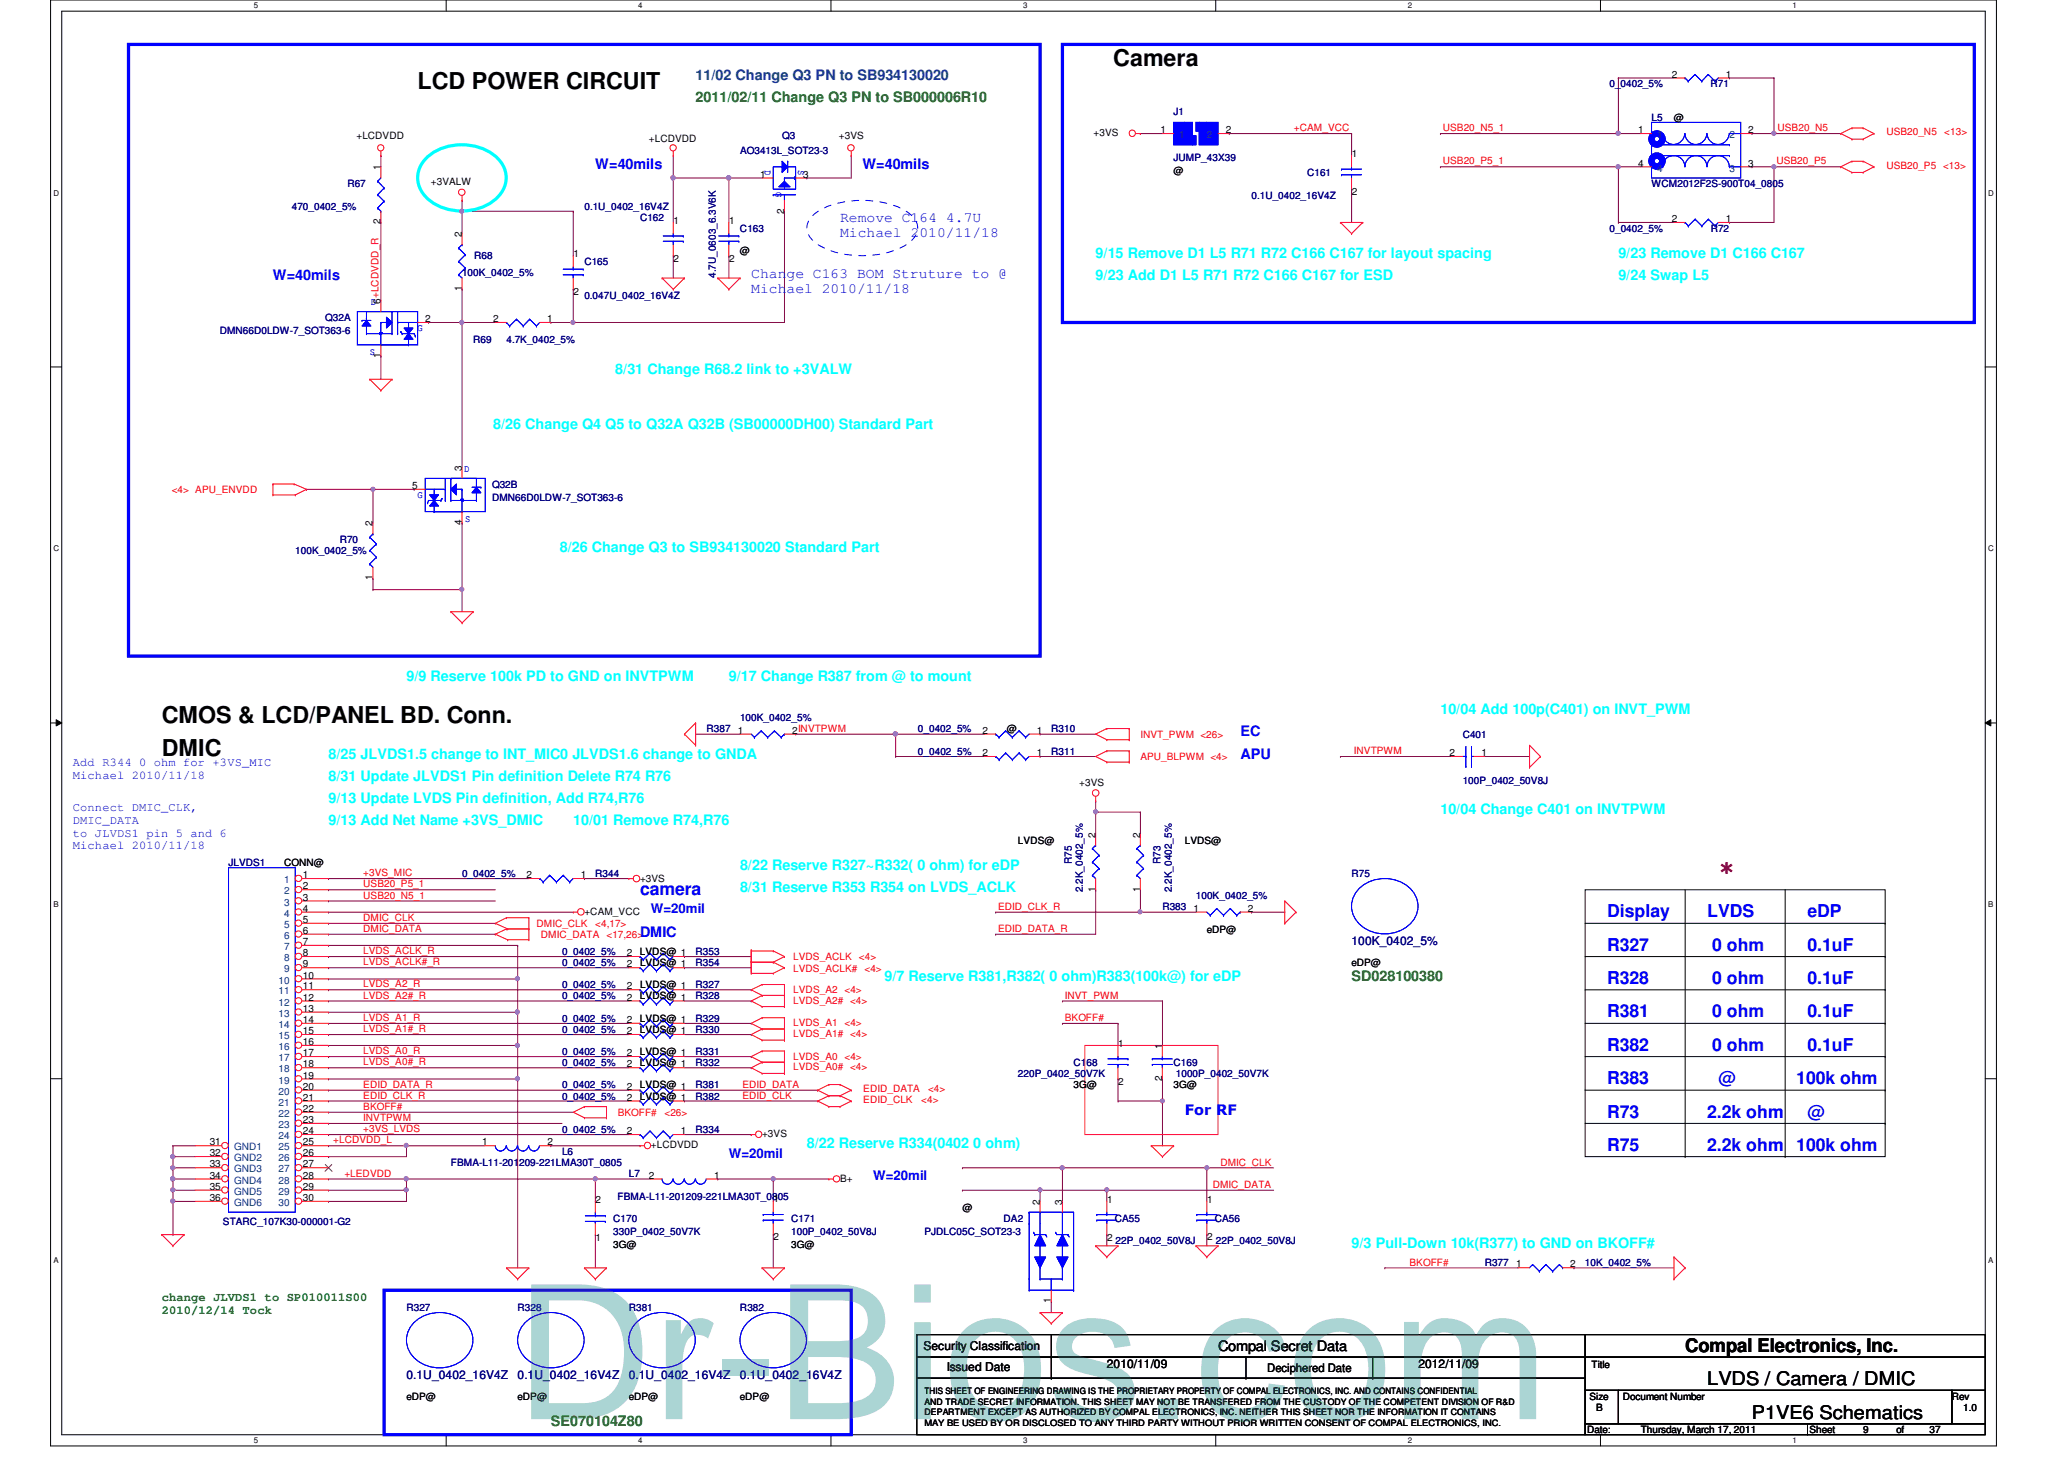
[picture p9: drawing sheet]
<svg xmlns="http://www.w3.org/2000/svg" width="297mm" height="210mm" viewBox="0 0 297 210" stroke-linecap="round" stroke-linejoin="round" font-family="sans-serif">
<defs><g id="words">
<text font-size="27" fill="#00807f" x="74.2" y="204.2">Dr-Bios.com</text>
<g font-size="3.3">
<text x="160.2" y="9.5">Camera</text>
<text x="60.1" y="12.7">LCD POWER CIRCUIT</text>
<text x="23.3" y="104">CMOS &amp; LCD/PANEL BD. Conn.</text>
<text x="23.3" y="108.7">DMIC</text>
</g>
<text font-size="3.3" fill="#800000" x="247.3" y="126.6">*</text>
<g font-size="2.7">
<text x="242.5" y="194.6">Compal Electronics, Inc.</text>
<text x="245.7" y="199.3">LVDS / Camera / DMIC</text>
<text x="252.1" y="204.1">P1VE6 Schematics</text>
</g>
<g font-size="2.5" fill="#00f">
<text x="92.1" y="128.8">camera</text>
<text x="231.3" y="132">Display</text>
<text x="245.7" y="132">LVDS</text>
<text x="260.1" y="132">eDP</text>
<text x="231.3" y="136.8">R327</text>
<text x="246.4" y="136.8">0 ohm</text>
<text x="260.1" y="136.8">0.1uF</text>
<text x="231.3" y="141.6">R328</text>
<text x="246.4" y="141.6">0 ohm</text>
<text x="260.1" y="141.6">0.1uF</text>
<text x="231.3" y="146.4">R381</text>
<text x="246.4" y="146.4">0 ohm</text>
<text x="260.1" y="146.4">0.1uF</text>
<text x="231.3" y="151.2">R382</text>
<text x="231.3" y="156">R383</text>
<text x="246.4" y="151.2">0 ohm</text>
<text x="247.3" y="156">@</text>
<text x="258.5" y="156">100k ohm</text>
<text x="260.1" y="151.2">0.1uF</text>
<text x="231.3" y="160.8">R73</text>
<text x="245.7" y="160.8">2.2k ohm</text>
<text x="260.1" y="160.8">@</text>
<text x="231.3" y="165.6">R75</text>
<text x="245.7" y="165.6">2.2k ohm</text>
<text x="258.5" y="165.6">100k ohm</text>
</g>
<text font-size="2.1" fill="#004080" x="100.1" y="11.5">11/02 Change Q3 PN to SB934130020</text>
<g font-size="2.1" fill="#008000">
<text x="100.1" y="14.7">2011/02/11 Change Q3 PN to SB000006R10</text>
<text x="194.5" y="141.1">SD028100380</text>
<text x="79.3" y="205.1">SE070104Z80</text>
</g>
<g font-size="2.1" fill="#00f">
<text x="85.7" y="24.3">W=40mils</text>
<text x="124.1" y="24.3">W=40mils</text>
<text x="120.9" y="32">Remove C164 4.7U</text>
<text x="120.9" y="34.2">Michael 2010/11/18</text>
<text x="39.3" y="40.3">W=40mils</text>
<text x="108.1" y="40">Change C163 BOM Struture to @</text>
<text x="108.1" y="42.2">Michael 2010/11/18</text>
<text x="178.5" y="105.9">EC</text>
<text x="178.5" y="109.1">APU</text>
<text x="92.1" y="134.7">DMIC</text>
<text x="170.5" y="160.5">For RF</text>
</g>
<g font-size="2.1" fill="#0ff">
<text x="157.7" y="37.1">9/15 Remove D1 L5 R71 R72 C166 C167 for layout spacing</text>
<text x="157.7" y="40.3">9/23 Add D1 L5 R71 R72 C166 C167 for ESD</text>
<text x="232.9" y="37.1">9/23 Remove D1 C166 C167</text>
<text x="232.9" y="40.3">9/24 Swap L5</text>
<text x="88.6" y="53.8">8/31 Change R68.2 link to +3VALW</text>
<text x="71" y="61.8">8/26 Change Q4 Q5 to Q32A Q32B (SB00000DH00) Standard Part</text>
<text x="80.6" y="79.4">8/26 Change Q3 to SB934130020 Standard Part</text>
<text x="58.5" y="97.9">9/9 Reserve 100k PD to GND on INVTPWM</text>
<text x="104.9" y="97.9">9/17 Change R387 from @ to mount</text>
<text x="207.3" y="102.7">10/04 Add 100p(C401) on INVT_PWM</text>
<text x="47.3" y="109.1">8/25 JLVDS1.5 change to INT_MIC0 JLVDS1.6 change to GNDA</text>
<text x="47.3" y="112.3">8/31 Update JLVDS1 Pin definition Delete R74 R76</text>
<text x="47.3" y="115.5">9/13 Update LVDS Pin definition, Add R74,R76</text>
<text x="47.3" y="118.7">9/13 Add Net Name +3VS_DMIC</text>
<text x="82.5" y="118.7">10/01 Remove R74,R76</text>
<text x="207.3" y="117.1">10/04 Change C401 on INVTPWM</text>
<text x="106.5" y="125.1">8/22 Reserve R327~R332( 0 ohm) for eDP</text>
<text x="106.5" y="128.3">8/31 Reserve R353 R354 on LVDS_ACLK</text>
<text x="127.3" y="141.1">9/7 Reserve R381,R382( 0 ohm)R383(100k@) for eDP</text>
<text x="116.1" y="165.1">8/22 Reserve R334(0402 0 ohm)</text>
<text x="194.5" y="179.5">9/3 Pull-Down 10k(R377) to GND on BKOFF#</text>
</g>
<text font-size="2.1" x="175.3" y="194.4">Compal Secret Data</text>
<g font-size="1.9" fill="#00f">
<text x="93.7" y="131.4">W=20mil</text>
<text x="104.9" y="166.6">W=20mil</text>
<text x="125.7" y="169.8">W=20mil</text>
</g>
<g font-size="1.7" fill="#00f">
<text x="10.5" y="110.2">Add R344 0 ohm for +3VS_MIC</text>
<text x="10.5" y="112.1">Michael 2010/11/18</text>
<text x="10.5" y="116.6">Connect DMIC_CLK,</text>
<text x="10.5" y="118.5">DMIC_DATA</text>
<text x="10.5" y="120.3">to JLVDS1 pin 5 and 6</text>
<text x="10.5" y="122.2">Michael 2010/11/18</text>
</g>
<g font-size="1.7" fill="#000080">
<text x="194.5" y="136">100K_0402_5%</text>
<text x="58.5" y="198.4">0.1U_0402_16V4Z</text>
<text x="74.5" y="198.4">0.1U_0402_16V4Z</text>
<text x="90.5" y="198.4">0.1U_0402_16V4Z</text>
<text x="106.5" y="198.4">0.1U_0402_16V4Z</text>
</g>
<g font-size="1.7" fill="#008000">
<text x="23.3" y="187.1">change JLVDS1 to SP010011S00</text>
<text x="23.3" y="189.1">2010/12/14 Tock</text>
</g>
<g font-size="1.7">
<text x="132.9" y="194.3">Security Classification</text>
<text x="136.3" y="197.3">Issued Date</text>
<text x="159.3" y="196.8">2010/11/09</text>
<text x="182.4" y="197.4">Deciphered Date</text>
<text x="204.1" y="196.8">2012/11/09</text>
</g>
<g font-size="1.4">
<text x="240.6" y="11.2">2</text>
<text x="248.4" y="11.2">1</text>
<text x="240.9" y="17.4">@</text>
<text x="51.3" y="20.1">+LCDVDD</text>
<text x="93.4" y="20.4">+LCDVDD</text>
<text x="120.7" y="20.1">+3VS</text>
<text x="157.4" y="19.6">+3VS</text>
<text x="167" y="19.2">1</text>
<text x="176.4" y="19.2">2</text>
<text x="194.5" y="22.6">1</text>
<text x="235.8" y="24">4</text>
<text x="235.8" y="19.2">1</text>
<text x="251.6" y="24">3</text>
<text x="251.6" y="19.2">2</text>
<text x="54.8" y="24.5" transform="rotate(-90 54.8 24.5)">1</text>
<text x="62" y="26.6">+3VALW</text>
<text x="109.4" y="25.6">1</text>
<text x="115.6" y="25.6">3</text>
<text x="168.9" y="25.1">@</text>
<text x="194.5" y="28.1">2</text>
<text x="54.8" y="32.3" transform="rotate(-90 54.8 32.3)">2</text>
<text x="66.5" y="34.1" transform="rotate(-90 66.5 34.1)">2</text>
<text x="96.9" y="32.2">1</text>
<text x="104.9" y="32.2">1</text>
<text x="112.8" y="30.7" transform="rotate(-90 112.8 30.7)">2</text>
<text x="240.6" y="32">2</text>
<text x="248.4" y="32">1</text>
<text x="66.5" y="41.9" transform="rotate(-90 66.5 41.9)">1</text>
<text x="82.5" y="37">1</text>
<text x="96.9" y="37.7">2</text>
<text x="104.9" y="37.7">2</text>
<text x="106.5" y="36.6">@</text>
<text x="54.8" y="43.7" transform="rotate(-90 54.8 43.7)">6+LCDVDD_R</text>
<text x="61.2" y="46.4">2</text>
<text x="71" y="46.3">2</text>
<text x="78.8" y="46.3">1</text>
<text x="82.5" y="42.5">2</text>
<text x="54.8" y="51.5" transform="rotate(-90 54.8 51.5)">1</text>
<text x="59.3" y="70.3">5</text>
<text x="66.5" y="67.7" transform="rotate(-90 66.5 67.7)">3</text>
<text x="53.6" y="75.7" transform="rotate(-90 53.6 75.7)">2</text>
<text x="66.5" y="75.5" transform="rotate(-90 66.5 75.5)">4</text>
<text x="53.6" y="83.5" transform="rotate(-90 53.6 83.5)">1</text>
<text x="106.2" y="105.6">1</text>
<text x="114" y="105.6">2INVTPWM</text>
<text x="141.4" y="105.6">2</text>
<text x="144.9" y="105.4">@</text>
<text x="149.2" y="105.6">1</text>
<text x="141.4" y="108.8">2</text>
<text x="149.2" y="108.8">1</text>
<text x="155.3" y="113.1">+3VS</text>
<text x="208.6" y="108.8">2</text>
<text x="213.2" y="108.8">1</text>
<text x="40.9" y="124.6">CONN@</text>
<text x="146.5" y="121.4">LVDS@</text>
<text x="157.6" y="120.5" transform="rotate(-90 157.6 120.5)">2</text>
<text x="164.1" y="120.5" transform="rotate(-90 164.1 120.5)">2</text>
<text x="170.5" y="121.4">LVDS@</text>
<text x="43.6" y="131.2">4</text>
<text x="43.6" y="129.6">3</text>
<text x="43.6" y="128">2</text>
<text x="43.6" y="126.4">1</text>
<text x="75.8" y="126.3">2</text>
<text x="83.6" y="126.3">1</text>
<text x="84.1" y="131.6">+CAM_VCC</text>
<text x="92.1" y="126.8">+3VS</text>
<text x="157.6" y="128.3" transform="rotate(-90 157.6 128.3)">1</text>
<text x="164.1" y="128.3" transform="rotate(-90 164.1 128.3)">1</text>
<text x="171.8" y="131.2">1</text>
<text x="179.6" y="131.2">2</text>
<text x="43.6" y="137.6">8</text>
<text x="43.6" y="136">7</text>
<text x="43.6" y="134.4">6</text>
<text x="43.6" y="132.8">5</text>
<text x="90.2" y="137.6">2</text>
<text x="92.1" y="137.4">LVDS@ 1</text>
<text x="173.7" y="134.2">eDP@</text>
<text x="43.6" y="144">12</text>
<text x="43.6" y="142.4">11</text>
<text x="43.6" y="140.8">10</text>
<text x="43.6" y="139.2">9</text>
<text x="90.2" y="144">2</text>
<text x="90.2" y="139.2">2</text>
<text x="90.2" y="142.4">2</text>
<text x="92.1" y="143.7">LVDS@ 1</text>
<text x="92.1" y="139">LVDS@ 1</text>
<text x="92.1" y="142.2">LVDS@ 1</text>
<text x="194.5" y="139">eDP@</text>
<text x="43.6" y="148.8">15</text>
<text x="43.6" y="147.2">14</text>
<text x="43.6" y="145.6">13</text>
<text x="90.2" y="147.2">2</text>
<text x="90.2" y="148.8">2</text>
<text x="92.1" y="147">LVDS@ 1</text>
<text x="92.1" y="148.6">LVDS@ 1</text>
<text x="43.6" y="155.2">19</text>
<text x="43.6" y="153.6">18</text>
<text x="43.6" y="152">17</text>
<text x="43.6" y="150.4">16</text>
<text x="90.2" y="152">2</text>
<text x="90.2" y="153.6">2</text>
<text x="92.1" y="151.7">LVDS@ 1</text>
<text x="92.1" y="153.4">LVDS@ 1</text>
<text x="160.9" y="150.6">1</text>
<text x="167.2" y="155.5" transform="rotate(-90 167.2 155.5)">2</text>
<text x="167.2" y="150.9" transform="rotate(-90 167.2 150.9)">1</text>
<text x="43.6" y="161.6">23</text>
<text x="43.6" y="160">22</text>
<text x="43.6" y="158.4">21</text>
<text x="43.6" y="156.8">20</text>
<text x="90.2" y="158.4">2</text>
<text x="90.2" y="156.8">2</text>
<text x="92.1" y="158.2">LVDS@ 1</text>
<text x="92.1" y="156.6">LVDS@ 1</text>
<text x="154.5" y="156.6">3G@</text>
<text x="160.9" y="156.1">2</text>
<text x="168.9" y="156.6">3G@</text>
<text x="30.2" y="168">33</text>
<text x="30.2" y="166.4">32</text>
<text x="30.2" y="164.8">31</text>
<text x="43.6" y="168">27</text>
<text x="43.6" y="166.4">26</text>
<text x="43.6" y="164.8">25</text>
<text x="43.6" y="163.2">24</text>
<text x="69.4" y="164.8">1</text>
<text x="78.8" y="164.8">2</text>
<text x="90.2" y="163.2">2</text>
<text x="93.7" y="165.2">+LCDVDD</text>
<text x="98" y="163.2">1</text>
<text x="109.7" y="163.6">+3VS</text>
<text x="30.2" y="172.8">36</text>
<text x="30.2" y="171.2">35</text>
<text x="30.2" y="169.6">34</text>
<text x="43.6" y="172.8">30</text>
<text x="43.6" y="171.2">29</text>
<text x="43.6" y="169.6">28</text>
<text x="85.7" y="173">2</text>
<text x="93.4" y="169.6">2</text>
<text x="102.8" y="169.6">1</text>
<text x="111.3" y="173">1</text>
<text x="120.9" y="170">B+</text>
<text x="149.6" y="173.3" transform="rotate(-90 149.6 173.3)">2</text>
<text x="152.9" y="173.3" transform="rotate(-90 152.9 173.3)">3</text>
<text x="159.3" y="173">1</text>
<text x="173.7" y="173">1</text>
<text x="85.7" y="178.5">1</text>
<text x="88.3" y="179.6">3G@</text>
<text x="111.3" y="178.5">2</text>
<text x="113.9" y="179.6">3G@</text>
<text x="138.5" y="174.2">@</text>
<text x="159.3" y="178.5">2</text>
<text x="173.7" y="178.5">2</text>
<text x="218.2" y="182.3">1</text>
<text x="226" y="182.3">2</text>
<text x="151.2" y="187.5" transform="rotate(-90 151.2 187.5)">1</text>
<text x="229.1" y="196.8">Title</text>
<text x="58.5" y="201.4">eDP@</text>
<text x="74.5" y="201.4">eDP@</text>
<text x="90.5" y="201.4">eDP@</text>
<text x="106.5" y="201.4">eDP@</text>
<text x="228.8" y="201.4">Size</text>
<text x="229.7" y="203">B</text>
<text x="233.5" y="201.4">Document Number</text>
<text x="280.9" y="201.4">Rev</text>
<text x="282.5" y="203">1.0</text>
<text x="228.4" y="206.2">Date:</text>
<text x="236.1" y="206.2">Thursday, March 17, 2011</text>
<text x="260.4" y="206.2">Sheet</text>
<text x="268.1" y="206.2">9</text>
<text x="272.9" y="206.2">of</text>
<text x="277.7" y="206.2">37</text>
</g>
<g font-size="1.4" fill="#000080">
<text x="168.9" y="16.6">J1</text>
<text x="231.6" y="12.6">0_0402_5%</text>
<text x="237.7" y="17.4">L5</text>
<text x="246.2" y="12.6">R71</text>
<text x="106.5" y="22.2">AO3413L_SOT23-3</text>
<text x="112.6" y="19.9">Q3</text>
<text x="168.9" y="23.1">JUMP_43X39</text>
<text x="50" y="27">R67</text>
<text x="180.1" y="28.6">0.1U_0402_16V4Z</text>
<text x="188.1" y="25.4">C161</text>
<text x="237.7" y="27">WCM2012F2S-900T04_0805</text>
<text x="42" y="30.2">470_0402_5%</text>
<text x="84.1" y="30.2">0.1U_0402_16V4Z</text>
<text x="92.1" y="31.7">C162</text>
<text x="106.5" y="33.4">C163</text>
<text x="231.6" y="33.4">0_0402_5%</text>
<text x="246.2" y="33.4">R72</text>
<text x="66.5" y="39.7">100K_0402_5%</text>
<text x="68.2" y="37.2">R68</text>
<text x="84.1" y="38.2">C165</text>
<text x="103" y="40" transform="rotate(-90 103 40)">4.7U_0603_6.3V6K</text>
<text x="46.8" y="46.2">Q32A</text>
<text x="84.1" y="43">0.047U_0402_16V4Z</text>
<text x="31.6" y="48.1">DMN66D0LDW-7_SOT363-6</text>
<text x="68.1" y="49.4">R69</text>
<text x="72.9" y="49.4">4.7K_0402_5%</text>
<text x="70.8" y="70.2">Q32B</text>
<text x="70.8" y="72.1">DMN66D0LDW-7_SOT363-6</text>
<text x="42.5" y="79.7">100K_0402_5%</text>
<text x="48.9" y="78.2">R70</text>
<text x="101.7" y="105.4">R387</text>
<text x="106.5" y="103.8">100K_0402_5%</text>
<text x="132.1" y="105.4">0_0402_5%</text>
<text x="151.3" y="105.4">R310</text>
<text x="210.5" y="106.2">C401</text>
<text x="132.1" y="108.6">0_0402_5%</text>
<text x="151.3" y="108.6">R311</text>
<text x="210.5" y="112.7">100P_0402_50V8J</text>
<text x="32.9" y="124.6">JLVDS1</text>
<text x="154.2" y="124.3" transform="rotate(-90 154.2 124.3)">R75</text>
<text x="167" y="124.3" transform="rotate(-90 167 124.3)">R73</text>
<text x="66.5" y="126.2">0_0402_5%</text>
<text x="85.7" y="126.2">R344</text>
<text x="155.9" y="128.3" transform="rotate(-90 155.9 128.3)">2.2K_0402_5%</text>
<text x="167.3" y="131">R383</text>
<text x="168.6" y="128.3" transform="rotate(-90 168.6 128.3)">2.2K_0402_5%</text>
<text x="172.1" y="129.4">100K_0402_5%</text>
<text x="194.5" y="126.2">R75</text>
<text x="80.9" y="137.4">0_0402_5%</text>
<text x="100.1" y="137.4">R353</text>
<text x="80.9" y="143.7">0_0402_5%</text>
<text x="80.9" y="139">0_0402_5%</text>
<text x="80.9" y="142.2">0_0402_5%</text>
<text x="100.1" y="143.7">R328</text>
<text x="100.1" y="139">R354</text>
<text x="100.1" y="142.2">R327</text>
<text x="80.9" y="147">0_0402_5%</text>
<text x="80.9" y="148.6">0_0402_5%</text>
<text x="100.1" y="147">R329</text>
<text x="100.1" y="148.6">R330</text>
<text x="80.9" y="151.7">0_0402_5%</text>
<text x="80.9" y="153.4">0_0402_5%</text>
<text x="100.1" y="151.7">R331</text>
<text x="100.1" y="153.4">R332</text>
<text x="146.5" y="155">220P_0402_50V7K</text>
<text x="154.5" y="153.4">C168</text>
<text x="168.9" y="153.4">C169</text>
<text x="169.2" y="155">1000P_0402_50V7K</text>
<text x="80.9" y="158.2">0_0402_5%</text>
<text x="80.9" y="156.6">0_0402_5%</text>
<text x="100.1" y="158.2">R382</text>
<text x="100.1" y="156.6">R381</text>
<text x="64.9" y="167.8">FBMA-L11-201209-221LMA30T_0805</text>
<text x="80.9" y="163">0_0402_5%</text>
<text x="80.9" y="166.2">L6</text>
<text x="100.1" y="163">R334</text>
<text x="88.9" y="172.6">FBMA-L11-201209-221LMA30T_0805</text>
<text x="90.5" y="169.4">L7</text>
<text x="32.1" y="176.3">STARC_107K30-000001-G2</text>
<text x="88.3" y="175.8">C170</text>
<text x="88.3" y="177.7">330P_0402_50V7K</text>
<text x="113.9" y="175.7">C171</text>
<text x="113.9" y="177.7">100P_0402_50V8J</text>
<text x="133" y="177.7">PJDLC05C_SOT23-3</text>
<text x="144.4" y="175.8">DA2</text>
<text x="160.4" y="175.8">CA55</text>
<text x="160.6" y="179">22P_0402_50V8J</text>
<text x="174.8" y="175.8">CA56</text>
<text x="175" y="179">22P_0402_50V8J</text>
<text x="213.7" y="182.2">R377</text>
<text x="228.1" y="182.2">10K_0402_5%</text>
<text x="58.5" y="188.6">R327</text>
<text x="74.5" y="188.6">R328</text>
<text x="90.5" y="188.6">R381</text>
<text x="106.5" y="188.6">R382</text>
</g>
<g font-size="1.4" fill="#004080">
<text x="169.7" y="19.9">1</text>
<text x="173.7" y="19.9">2</text>
<text x="238.5" y="19.9">1</text>
<text x="248.9" y="19.9">2</text>
<text x="238.5" y="24.7">4</text>
<text x="248.9" y="24.7">3</text>
<text x="40.9" y="131.9">4</text>
<text x="40.9" y="130.3">3</text>
<text x="40.9" y="128.7">2</text>
<text x="40.9" y="127.1">1</text>
<text x="40.9" y="136.7">7</text>
<text x="40.9" y="135.1">6</text>
<text x="40.9" y="133.5">5</text>
<text x="40.1" y="143.1">11</text>
<text x="40.1" y="141.5">10</text>
<text x="40.9" y="139.9">9</text>
<text x="40.9" y="138.3">8</text>
<text x="40.1" y="149.5">15</text>
<text x="40.1" y="147.9">14</text>
<text x="40.1" y="146.3">13</text>
<text x="40.1" y="144.7">12</text>
<text x="40.1" y="155.9">19</text>
<text x="40.1" y="154.3">18</text>
<text x="40.1" y="152.7">17</text>
<text x="40.1" y="151.1">16</text>
<text x="40.1" y="160.7">22</text>
<text x="40.1" y="159.1">21</text>
<text x="40.1" y="157.5">20</text>
<text x="33.7" y="167.1">GND2</text>
<text x="33.7" y="165.5">GND1</text>
<text x="40.1" y="167.1">26</text>
<text x="40.1" y="165.5">25</text>
<text x="40.1" y="163.9">24</text>
<text x="40.1" y="162.3">23</text>
<text x="33.7" y="173.5">GND6</text>
<text x="33.7" y="171.9">GND5</text>
<text x="33.7" y="170.3">GND4</text>
<text x="33.7" y="168.7">GND3</text>
<text x="40.1" y="173.5">30</text>
<text x="40.1" y="171.9">29</text>
<text x="40.1" y="170.3">28</text>
<text x="40.1" y="168.7">27</text>
</g>
<g font-size="1.4" fill="#f00">
<text x="186.2" y="18.9">+CAM_VCC</text>
<text x="207.6" y="18.9">USB20_N5_1</text>
<text x="207.6" y="23.7">USB20_P5_1</text>
<text x="255.6" y="23.7">USB20_P5</text>
<text x="255.8" y="18.9">USB20_N5</text>
<text x="271.5" y="19.4">USB20_N5</text>
<text x="279.8" y="19.4">&lt;13&gt;</text>
<text x="271.5" y="24.3">USB20_P5 &lt;13&gt;</text>
<text x="24.7" y="71">&lt;4&gt; APU_ENVDD</text>
<text x="164.1" y="106.2">INVT_PWM &lt;26&gt;</text>
<text x="164.1" y="109.4">APU_BLPWM &lt;4&gt;</text>
<text x="194.9" y="108.5">INVTPWM</text>
<text x="52.3" y="126.1">+3VS_MIC</text>
<text x="52.3" y="129.3">USB20_N5_1</text>
<text x="52.3" y="127.7">USB20_P5_1</text>
<text x="143.6" y="130.9">EDID_CLK_R</text>
<text x="52.3" y="134.1">DMIC_DATA</text>
<text x="52.3" y="132.5">DMIC_CLK</text>
<text x="52.3" y="137.3">LVDS_ACLK_R</text>
<text x="77.2" y="133.4">DMIC_CLK</text>
<text x="77.8" y="135">DMIC_DATA</text>
<text x="85.7" y="133.4">&lt;4,17&gt;</text>
<text x="87.3" y="135">&lt;17,26&gt;</text>
<text x="143.6" y="134.1">EDID_DATA_R</text>
<text x="52.3" y="138.9">LVDS_ACLK#_R</text>
<text x="52.3" y="143.7">LVDS_A2#_R</text>
<text x="52.3" y="142.1">LVDS_A2_R</text>
<text x="114.2" y="138.2">LVDS_ACLK</text>
<text x="114.2" y="139.8">LVDS_ACLK#</text>
<text x="114.2" y="142.8">LVDS_A2 &lt;4&gt;</text>
<text x="123.6" y="138.2">&lt;4&gt;</text>
<text x="124.4" y="139.8">&lt;4&gt;</text>
<text x="153.2" y="143.7">INVT_PWM</text>
<text x="52.3" y="146.9">LVDS_A1_R</text>
<text x="52.3" y="148.5">LVDS_A1#_R</text>
<text x="114.2" y="149.2">LVDS_A1# &lt;4&gt;</text>
<text x="114.2" y="147.6">LVDS_A1 &lt;4&gt;</text>
<text x="114.2" y="144.4">LVDS_A2# &lt;4&gt;</text>
<text x="153.2" y="146.9">BKOFF#</text>
<text x="52.3" y="153.3">LVDS_A0#_R</text>
<text x="52.3" y="151.7">LVDS_A0_R</text>
<text x="114.2" y="154">LVDS_A0# &lt;4&gt;</text>
<text x="114.2" y="152.4">LVDS_A0 &lt;4&gt;</text>
<text x="52.3" y="156.5">EDID_DATA_R</text>
<text x="52.3" y="158.1">EDID_CLK_R</text>
<text x="52.3" y="159.7">BKOFF#</text>
<text x="52.3" y="161.3">INVTPWM</text>
<text x="88.9" y="160.6">BKOFF#</text>
<text x="95.6" y="160.6">&lt;26&gt;</text>
<text x="106.8" y="158.1">EDID_CLK</text>
<text x="106.8" y="156.5">EDID_DATA</text>
<text x="124.2" y="157.1">EDID_DATA</text>
<text x="124.2" y="158.7">EDID_CLK</text>
<text x="132.6" y="158.7">&lt;4&gt;</text>
<text x="133.6" y="157.1">&lt;4&gt;</text>
<text x="48" y="164.5">+LCDVDD_L</text>
<text x="52.3" y="162.9">+3VS_LVDS</text>
<text x="175.6" y="167.7">DMIC_CLK</text>
<text x="49.6" y="169.3">+LEDVDD</text>
<text x="174.5" y="170.9">DMIC_DATA</text>
<text x="202.9" y="182.1">BKOFF#</text>
</g>
<g font-size="1.4" fill="#00f">
<text x="110.1" y="24.5" transform="rotate(90 110.1 24.5)">D</text>
<text x="111.7" y="27.7" transform="rotate(90 111.7 27.7)">G</text>
<text x="114.9" y="24.5" transform="rotate(90 114.9 24.5)">S</text>
<text x="53.4" y="43.9">D</text>
<text x="60.1" y="47.6">G</text>
<text x="53.2" y="51.1">S</text>
<text x="60.1" y="71.6">G</text>
<text x="66.8" y="67.9">D</text>
<text x="67" y="75.1">S</text>
</g>
<g font-size="1.3">
<text x="133" y="203.6">DEPARTMENT EXCEPT AS AUTHORIZED BY COMPAL ELECTRONICS, INC. NEITHER THIS SHEET NOR THE INFORMATION IT CONTAINS</text>
<text x="133" y="200.6">THIS SHEET OF ENGINEERING DRAWING IS THE PROPRIETARY PROPERTY OF COMPAL ELECTRONICS, INC. AND CONTAINS CONFIDENTIAL</text>
<text x="133" y="202.1">AND TRADE SECRET INFORMATION. THIS SHEET MAY NOT BE TRANSFERED FROM THE CUSTODY OF THE COMPETENT DIVISION OF R&amp;D</text>
<text x="133" y="205.1">MAY BE USED BY OR DISCLOSED TO ANY THIRD PARTY WITHOUT PRIOR WRITTEN CONSENT OF COMPAL ELECTRONICS, INC.</text>
</g>
<g font-size="1.1">
<text x="36.5" y="1.1">5</text>
<text x="91.9" y="1.1">4</text>
<text x="147.2" y="1.1">3</text>
<text x="202.6" y="1.1">2</text>
<text x="258" y="1.1">1</text>
<text x="7.7" y="28.2">D</text>
<text x="286.1" y="28.2">D</text>
<text x="7.7" y="79.3">C</text>
<text x="286.1" y="79.3">C</text>
<text x="7.7" y="130.6">B</text>
<text x="286.1" y="130.6">B</text>
<text x="7.7" y="181.7">A</text>
<text x="286.1" y="181.7">A</text>
<text x="36.5" y="207.6">5</text>
<text x="91.9" y="207.6">4</text>
<text x="147.2" y="207.6">3</text>
<text x="202.6" y="207.6">2</text>
<text x="258" y="207.6">1</text>
</g>
</g></defs>
<path d="M7.3 0h280v208h-280zM8.9 1.6h276.8v204.8h-276.8z" fill="none" stroke="#000" stroke-width=".14"/>
<g fill="#fff">
<path d="M36.5 .2h.6v1.2h-.6z"/>
<path d="M36.5 206.6h.6v1.2h-.6z"/>
</g>
<path d="M64.2 0v1.6M64.2 206.4v1.6" fill="none" stroke="#000" stroke-width=".14"/>
<g fill="#fff">
<path d="M91.9 .2h.6v1.2h-.6z"/>
<path d="M91.9 206.6h.6v1.2h-.6z"/>
</g>
<path d="M119.6 0v1.6M119.6 206.4v1.6" fill="none" stroke="#000" stroke-width=".14"/>
<g fill="#fff">
<path d="M147.2 .2h.6v1.2h-.6z"/>
<path d="M147.2 206.6h.6v1.2h-.6z"/>
</g>
<path d="M175 0v1.6M175 206.4v1.6" fill="none" stroke="#000" stroke-width=".14"/>
<g fill="#fff">
<path d="M202.6 .2h.6v1.2h-.6z"/>
<path d="M202.6 206.6h.6v1.2h-.6z"/>
</g>
<path d="M230.3 0v1.6M230.3 206.4v1.6" fill="none" stroke="#000" stroke-width=".14"/>
<g fill="#fff">
<path d="M258 .2h.6v1.2h-.6z"/>
<path d="M258 206.6h.6v1.2h-.6z"/>
<path d="M7.7 27.2h.8v1.2h-.8z"/>
<path d="M286.1 27.2h.8v1.2h-.8z"/>
<path d="M7.7 78.4h.8v1.1h-.8z"/>
<path d="M286.1 78.4h.8v1.1h-.8z"/>
</g>
<path d="M7.3 52.8h1.6M285.7 52.8h1.6" fill="none" stroke="#000" stroke-width=".14"/>
<g fill="#fff">
<path d="M7.7 129.6h.7v1.2h-.7z"/>
<path d="M286.1 129.6h.7v1.2h-.7z"/>
</g>
<path d="M7.3 104h1.6M8.1 103.5l.8 .5-.8 .4zM285.7 104l.8-.5v.9zM285.7 104h1.6" fill="none" stroke="#000" stroke-width=".14"/>
<path d="M8.1 103.5l.8 .5-.8 .4zM285.7 104l.8-.5v.9z" fill="#000"/>
<g fill="#fff">
<path d="M7.7 180.8h.7v1.1h-.7z"/>
<path d="M286.1 180.8h.7v1.1h-.7z"/>
</g>
<path d="M7.3 155.2h1.6M285.7 155.2h1.6" fill="none" stroke="#000" stroke-width=".14"/>
<path d="M157.7 115.2h.1M157.7 115.2v1.6M164.1 116.8h.1M164.1 116.8v3.2M157.7 128h.1M157.7 128v6.4M164.1 128h.1M164.1 131.2h.1M164.1 128v3.2M164.1 131.2h8" fill="none" stroke="#800040" stroke-width=".14"/>
<circle cx="164.1" cy="131.2" r=".3" fill="#f0f"/>
<circle cx="164.1" cy="131.2" r=".3" fill="none" stroke="#f0f" stroke-width=".14"/>
<path d="M157.7 116.8h.1M157.7 116.8v3.2M143.3 131.2h.1M143.3 131.2h20.8M143.3 134.4h.1M143.3 134.4h14.4" fill="none" stroke="#800040" stroke-width=".14"/>
<circle cx="157.7" cy="116.8" r=".3" fill="#f0f"/>
<circle cx="157.7" cy="116.8" r=".3" fill="none" stroke="#f0f" stroke-width=".14"/>
<g fill="none" stroke="#800040" stroke-width=".14">
<path d="M164.1 19.2h.1M164.1 19.2h3.2M176.9 19.2h.1M176.9 19.2h17.6M194.5 19.2h.1M194.5 19.2v3.2M54.8 22.4h.1M54.8 32h.1M54.8 22.4v1.6M54.8 32v11.2M66.5 30.4h.1M66.5 30.4v3.2"/>
<path d="M96.9 36.8h.1M96.9 25.6h.1M96.9 25.6h8M96.9 36.8v3.2M104.9 25.6h.1M104.9 25.6v6.4M104.9 36.8h.1M104.9 36.8v3.2M116.1 25.6h.1M122.5 22.4h.1M122.5 22.4v3.2h-6.4M194.5 27.2h.1"/>
<path d="M194.5 27.2v4.8M54.8 51.2h.1M54.8 51.2v3.4M61.7 46.4h.1M61.7 46.4h4.8M79.3 46.4h.1M79.3 46.4h33.6M82.5 46.4h.1M157.7 116.8h.1M157.7 116.8h6.4M152.9 144h.1M152.9 144h14.4"/>
<path d="M167.3 158.4h.1M167.3 158.4v6.4M167.3 144h.1M167.3 144v6.4"/>
</g>
<circle cx="104.9" cy="25.6" r=".32" fill="#f0f"/>
<circle cx="104.9" cy="25.6" r=".32" fill="none" stroke="#f0f" stroke-width=".14"/>
<path d="M112.9 30.4h.1M112.9 30.4v16M66.5 41.6h.1M66.5 41.6v4.8" fill="none" stroke="#800040" stroke-width=".14"/>
<circle cx="66.5" cy="46.4" r=".3" fill="#f0f"/>
<circle cx="66.5" cy="46.4" r=".3" fill="none" stroke="#f0f" stroke-width=".14"/>
<path d="M66.5 28.8h.1M66.5 28.8v1.6M82.5 30.4h.1M82.5 30.4v6.4M96.9 22.4h.1M96.9 25.6h.1M96.9 22.4v9.6M104.9 25.6h.1M104.9 25.6h4.8M66.5 46.4h.1M66.5 46.4h4.8" fill="none" stroke="#800040" stroke-width=".14"/>
<circle cx="96.9" cy="25.6" r=".32" fill="#f0f"/>
<circle cx="96.9" cy="25.6" r=".32" fill="none" stroke="#f0f" stroke-width=".14"/>
<path d="M82.5 41.6h.1M82.5 41.6v4.8" fill="none" stroke="#800040" stroke-width=".14"/>
<circle cx="82.5" cy="46.4" r=".3" fill="#f0f"/>
<circle cx="82.5" cy="46.4" r=".3" fill="none" stroke="#f0f" stroke-width=".14"/>
<path d="M66.5 30.4h.1M66.5 30.4h16" fill="none" stroke="#800040" stroke-width=".14"/>
<circle cx="66.5" cy="30.4" r=".3" fill="#f0f"/>
<circle cx="66.5" cy="30.4" r=".3" fill="none" stroke="#f0f" stroke-width=".14"/>
<path d="M66.5 46.4h.1M66.5 46.4v20.8M53.7 84.8h.1M53.7 84.8h12.8M66.5 84.8h.1M66.5 84.8v3.2" fill="none" stroke="#800040" stroke-width=".14"/>
<circle cx="66.5" cy="84.8" r=".3" fill="#f0f"/>
<circle cx="66.5" cy="84.8" r=".3" fill="none" stroke="#f0f" stroke-width=".14"/>
<path d="M53.7 70.4h.1M53.7 70.4v4.8" fill="none" stroke="#800040" stroke-width=".14"/>
<circle cx="53.7" cy="70.4" r=".3" fill="#f0f"/>
<circle cx="53.7" cy="70.4" r=".3" fill="none" stroke="#f0f" stroke-width=".14"/>
<path d="M44.1 70.4h.1M44.1 70.4h9.6M66.5 75.2h.1M66.5 75.2v9.6M53.7 83.2h.1M53.7 83.2v1.6M47.3 140.8h.1M47.3 140.8h27.2M74.5 140.8h.1M74.5 140.8v4.8" fill="none" stroke="#800040" stroke-width=".14"/>
<circle cx="74.5" cy="140.8" r=".3" fill="#f0f"/>
<circle cx="74.5" cy="140.8" r=".3" fill="none" stroke="#f0f" stroke-width=".14"/>
<path d="M47.3 145.6h.1M47.3 145.6h27.2M74.5 145.6h.1M74.5 145.6v4.8" fill="none" stroke="#800040" stroke-width=".14"/>
<circle cx="74.4" cy="145.6" r=".31" fill="#f0f"/>
<circle cx="74.4" cy="145.6" r=".31" fill="none" stroke="#f0f" stroke-width=".14"/>
<path d="M47.3 150.4h.1M47.3 150.4h27.2M74.5 150.4h.1M74.5 150.4v4.8" fill="none" stroke="#800040" stroke-width=".14"/>
<circle cx="74.5" cy="150.4" r=".3" fill="#f0f"/>
<circle cx="74.5" cy="150.4" r=".3" fill="none" stroke="#f0f" stroke-width=".14"/>
<path d="M47.3 155.2h.1M47.3 155.2h27.2M74.5 155.2h.1M74.5 155.2v27.2M47.3 163.2h.1M47.3 163.2h43.2" fill="none" stroke="#800040" stroke-width=".14"/>
<circle cx="74.5" cy="155.2" r=".3" fill="#f0f"/>
<circle cx="74.5" cy="155.2" r=".3" fill="none" stroke="#f0f" stroke-width=".14"/>
<path d="M47.3 147.2h.1M47.3 147.2h43.2M47.3 148.8h.1M47.3 148.8h43.2M47.3 166.4h.1M47.3 164.8h.1M58.5 164.8h.1M58.5 164.8v1.6h-11.2M69.7 164.8h-22.4M79.3 164.8h.1M79.3 164.8h12.8" fill="none" stroke="#800040" stroke-width=".14"/>
<circle cx="58.5" cy="164.8" r=".3" fill="#f0f"/>
<circle cx="58.5" cy="164.8" r=".3" fill="none" stroke="#f0f" stroke-width=".14"/>
<path d="M111.3 177.6h.1M111.3 169.6h.1M111.3 177.6v4.8M111.3 169.6h8" fill="none" stroke="#800040" stroke-width=".14"/>
<circle cx="111.3" cy="169.6" r=".31" fill="#f0f"/>
<circle cx="111.3" cy="169.6" r=".31" fill="none" stroke="#f0f" stroke-width=".14"/>
<path d="M85.7 169.6h.1M85.7 177.6h.1M85.7 169.6h8M85.7 169.6v3.2M85.7 177.6v4.8M103.3 169.6h.1M103.3 169.6h8M111.3 169.6h.1M111.3 169.6v3.2" fill="none" stroke="#800040" stroke-width=".14"/>
<circle cx="85.7" cy="169.6" r=".31" fill="#f0f"/>
<circle cx="85.7" cy="169.6" r=".31" fill="none" stroke="#f0f" stroke-width=".14"/>
<path d="M58.5 169.6h.1M58.5 169.6h27.2" fill="none" stroke="#800040" stroke-width=".14"/>
<circle cx="58.4" cy="169.6" r=".31" fill="#f0f"/>
<circle cx="58.4" cy="169.6" r=".31" fill="none" stroke="#f0f" stroke-width=".14"/>
<path d="M58.5 171.2h.1M58.5 171.2v1.6" fill="none" stroke="#800040" stroke-width=".14"/>
<circle cx="58.5" cy="171.2" r=".3" fill="#f0f"/>
<circle cx="58.5" cy="171.2" r=".3" fill="none" stroke="#f0f" stroke-width=".14"/>
<g fill="none" stroke="#800040" stroke-width=".14">
<path d="M47.3 137.6h.1M47.3 137.6h43.2M47.3 139.2h.1M47.3 139.2h43.2M47.3 144h.1M47.3 144h43.2M47.3 142.4h.1M47.3 142.4h43.2M47.3 153.6h.1M47.3 153.6h43.2M47.3 152h.1M47.3 152h43.2"/>
<path d="M47.3 156.8h.1M47.3 156.8h43.2M47.3 158.4h.1M47.3 158.4h43.2M160.9 155.2h.1M160.9 158.4h.1M160.9 158.4h6.4M160.9 155.2v3.2M47.3 160h.1M47.3 160h35.2M47.3 161.6h.1M47.3 161.6h33.6"/>
</g>
<circle cx="167.3" cy="158.4" r=".3" fill="#f0f"/>
<circle cx="167.3" cy="158.4" r=".3" fill="none" stroke="#f0f" stroke-width=".14"/>
<g fill="none" stroke="#800040" stroke-width=".14">
<path d="M128.9 105.6h.1M128.9 108.8h.1M128.9 105.6h12.8M128.9 108.8h12.8M128.9 105.6v3.2M149.7 108.8h.1M149.7 105.6h.1M149.7 105.6h8M149.7 108.8h8M47.3 136h.1M47.3 136h27.2M74.5 136h.1"/>
<path d="M74.5 136v4.8M152.9 147.2h.1M152.9 147.2h8M160.9 147.2h.1M160.9 147.2v3.2"/>
</g>
<circle cx="128.9" cy="105.6" r=".32" fill="#f0f"/>
<circle cx="128.9" cy="105.6" r=".32" fill="none" stroke="#f0f" stroke-width=".14"/>
<g fill="none" stroke="#800040" stroke-width=".14">
<path d="M207.3 19.2h.1M207.3 19.2h25.6M252.1 19.2h.1M252.1 19.2h12.8M255.3 19.2h.1M207.3 24h.1M207.3 24h25.6M252.1 24h.1M252.1 24h12.8M255.3 24h.1M53.7 70.4h5.9M59.6 70.4h.1"/>
<path d="M100.1 105.6h.1M100.1 105.6h6.4M114.5 105.6h.1M114.5 105.6h14.4M47.3 131.2h.1M47.3 126.4h.1M47.3 131.2h35.2M47.3 126.4h28.8M47.3 129.6h.1M47.3 129.6h24M47.3 128h.1M47.3 128h24"/>
<path d="M98.5 137.6h.1M98.5 139.2h.1M98.5 137.6h9.6M98.5 139.2h9.6M180.1 131.2h.1M180.1 131.2h4.8M98.5 158.4h.1M98.5 158.4h19.2M98.5 142.4h9.6M98.5 144h9.6M98.5 147.2h9.6M98.5 148.8h9.6"/>
<path d="M98.5 152h9.6M98.5 153.6h9.6M98.5 156.8h19.2M108.1 142.4h.1M108.1 144h.1M108.1 147.2h.1M108.1 148.8h.1M108.1 152h.1M108.1 153.6h.1M117.7 156.8h.1M167.3 155.2h.1M167.3 155.2v3.2"/>
<path d="M98.5 163.2h9.6M108.1 163.2h.1"/>
</g>
<circle cx="255.3" cy="19.2" r=".3" fill="#f0f"/>
<circle cx="255.3" cy="19.2" r=".3" fill="none" stroke="#f0f" stroke-width=".14"/>
<path d="M232.9 19.2h.1M232.9 19.2h3.2" fill="none" stroke="#800040" stroke-width=".14"/>
<circle cx="232.9" cy="19.2" r=".31" fill="#f0f"/>
<circle cx="232.9" cy="19.2" r=".31" fill="none" stroke="#f0f" stroke-width=".14"/>
<path d="M248.9 11.2h.1M248.9 11.2h6.4M255.3 11.2h.1M255.3 11.2v8M232.9 24h.1M232.9 24h3.2" fill="none" stroke="#800040" stroke-width=".14"/>
<circle cx="232.9" cy="24" r=".31" fill="#f0f"/>
<circle cx="232.9" cy="24" r=".31" fill="none" stroke="#f0f" stroke-width=".14"/>
<path d="M232.9 11.2h.1M232.9 11.2v8M232.9 11.2h8M232.9 32h.1M232.9 24h.1M232.9 24v8M232.9 32h8M248.9 32h.1M255.3 24h.1M255.3 24v8h-6.4" fill="none" stroke="#800040" stroke-width=".14"/>
<circle cx="255.3" cy="24" r=".3" fill="#f0f"/>
<circle cx="255.3" cy="24" r=".3" fill="none" stroke="#f0f" stroke-width=".14"/>
<path d="M192.9 108.8h.1M192.9 108.8h16M213.7 108.8h6.4M220.1 108.8h.1M47.3 134.4h.1M47.3 134.4h24M47.3 132.8h.1M47.3 132.8h24M159.3 171.2h.1M159.3 171.2h24" fill="none" stroke="#800040" stroke-width=".14"/>
<circle cx="159.3" cy="171.2" r=".3" fill="#f0f"/>
<circle cx="159.3" cy="171.2" r=".3" fill="none" stroke="#f0f" stroke-width=".14"/>
<path d="M173.7 168h.1M173.7 168h9.6" fill="none" stroke="#800040" stroke-width=".14"/>
<circle cx="173.7" cy="168" r=".3" fill="#f0f"/>
<circle cx="173.7" cy="168" r=".3" fill="none" stroke="#f0f" stroke-width=".14"/>
<path d="M149.7 171.2h.1M149.7 171.2h9.6M159.3 171.2h.1M159.3 171.2v1.6M173.7 168h.1M173.7 177.6h.1M173.7 168v4.8M173.7 177.6v1.6" fill="none" stroke="#800040" stroke-width=".14"/>
<circle cx="149.7" cy="171.2" r=".3" fill="#f0f"/>
<circle cx="149.7" cy="171.2" r=".3" fill="none" stroke="#f0f" stroke-width=".14"/>
<path d="M152.9 168h.1M152.9 168h20.8M159.3 177.6h.1M159.3 177.6v1.6" fill="none" stroke="#800040" stroke-width=".14"/>
<circle cx="152.9" cy="168" r=".31" fill="#f0f"/>
<circle cx="152.9" cy="168" r=".31" fill="none" stroke="#f0f" stroke-width=".14"/>
<g fill="none" stroke="#800040" stroke-width=".14">
<path d="M84.1 126.4h.1M84.1 126.4h6.4M24.9 168h.1M24.9 168h3.2M138.5 168h.1M138.5 171.2h.1M138.5 168h14.4M138.5 171.2h11.2M149.7 171.2h.1M149.7 171.2v1.6M152.9 168h.1M152.9 168v4.8"/>
<path d="M151.3 187.2h.1M151.3 187.2v1.6"/>
</g>
<circle cx="24.9" cy="168" r=".31" fill="#f0f"/>
<circle cx="24.9" cy="168" r=".31" fill="none" stroke="#f0f" stroke-width=".14"/>
<path d="M24.9 169.6h.1M24.9 169.6h3.2" fill="none" stroke="#800040" stroke-width=".14"/>
<circle cx="24.9" cy="169.6" r=".32" fill="#f0f"/>
<circle cx="24.9" cy="169.6" r=".32" fill="none" stroke="#f0f" stroke-width=".14"/>
<path d="M24.9 171.2h.1M24.9 171.2h3.2" fill="none" stroke="#800040" stroke-width=".14"/>
<circle cx="24.9" cy="171.2" r=".31" fill="#f0f"/>
<circle cx="24.9" cy="171.2" r=".31" fill="none" stroke="#f0f" stroke-width=".14"/>
<path d="M24.9 172.8h.1M24.9 164.8h.1M24.9 166.4h.1M24.9 172.8h3.2M24.9 164.8h3.2M24.9 166.4h3.2" fill="none" stroke="#800040" stroke-width=".14"/>
<circle cx="24.9" cy="166.4" r=".31" fill="#f0f"/>
<circle cx="24.9" cy="166.4" r=".31" fill="none" stroke="#f0f" stroke-width=".14"/>
<path d="M24.9 166.4h.1M24.9 177.6h.1M24.9 171.2h.1M24.9 172.8h.1M24.9 164.8v1.6M24.9 169.6v8" fill="none" stroke="#800040" stroke-width=".14"/>
<circle cx="24.9" cy="172.8" r=".31" fill="#f0f"/>
<circle cx="24.9" cy="172.8" r=".31" fill="none" stroke="#f0f" stroke-width=".14"/>
<g fill="none" stroke="#800040" stroke-width=".14">
<path d="M24.9 169.6h.1M24.9 168h.1M24.9 166.4v3.2M47.3 171.2h.1M47.3 172.8h.1M47.3 172.8h11.2M47.3 169.6h.1M47.3 169.6h11.2M58.5 169.6h.1M58.5 169.6v1.6h-11.2M199.3 182.4h.1M199.3 182.4h19.2"/>
<path d="M226.5 182.4h.1M226.5 182.4h14.4"/>
</g>
<g fill="none" stroke="#f00" stroke-width=".14">
<path d="M163.4 19.2h.7M164.1 19.2h.1M264.9 19.2h.1M264.9 19.2l1.6 .8M266.5 18.4h.1M266.5 18.4l-1.6 .8M266.5 18.4h1.6M268.1 18.4h.1M268.1 18.4l1.6 .8M269.7 19.2h.1M269.7 19.2l-1.6 .8M54.8 22.4h.1"/>
<path d="M54.8 21.8v.6M66.5 28.8h.1M66.5 28.2v.6M96.9 22.4h.1M96.9 21.8v.6M122.5 22.4h.1M122.5 21.8v.6M192.9 32h.1M192.9 32h3.2M192.9 32l1.6 1.6M194.5 33.6h.1M196.1 32h.1"/>
<path d="M196.1 32l-1.6 1.6M264.9 24h.1M264.9 24l1.6 .8M266.5 24.8h.1M266.5 23.2h.1M266.5 24.8h1.6M266.5 23.2l-1.6 .8M266.5 23.2h1.6M266.5 20h.1M266.5 20h1.6M268.1 23.2h.1M268.1 24.8h.1"/>
<path d="M268.1 23.2l1.6 .8M268.1 20h.1M269.7 24h.1M269.7 24l-1.6 .8M53.2 54.6h.1M53.2 54.6h3.2M53.2 54.6l1.6 1.6M54.8 56.2h.1M56.4 54.6h.1M56.4 54.6l-1.6 1.6M95.3 40h.1M95.3 40h3.2"/>
<path d="M95.3 40l1.6 1.6M96.9 41.6h.1M98.5 40h.1M98.5 40l-1.6 1.6M103.3 40h.1M103.3 40h3.2M103.3 40l1.6 1.6M104.9 41.6h.1M106.5 40h.1M106.5 40l-1.6 1.6M39.3 69.6h.1M39.3 71.2h.1"/>
<path d="M39.3 69.6h3M39.3 71.2h3.2M39.3 69.6v1.6M42.3 69.6h.1M42.3 69.6l1.8 .8M42.5 71.2h.1M44.1 70.4h.1M44.1 70.4l-1.6 .8M64.9 88h.1M64.9 88h3.2M64.9 88l1.6 1.6M66.5 89.6h.1"/>
<path d="M68.1 88h.1M68.1 88l-1.6 1.6M98.5 105.6h.1M98.5 105.6l1.6 1.6M100.1 104h.1M100.1 107.2h.1M100.1 104v3.2M100.1 104l-1.6 1.6M157.7 115.2h.1M157.7 114.6v.6M159.3 108h.1M159.3 109.6h.1"/>
<path d="M159.3 108l-1.6 .8 1.6 .8M159.3 108h3.2M159.3 109.6h3.2M159.3 104.8h.1M159.3 106.4h.1M159.3 104.8l-1.6 .8 1.6 .8M159.3 104.8h3.2M159.3 106.4h3.2M162.5 108h.1M162.5 109.6h.1M162.5 108v1.6M162.5 104.8h.1"/>
<path d="M162.5 106.4h.1M162.5 104.8v1.6M220.1 107.2h.1M220.1 110.4h.1M220.1 107.2v3.2M220.1 107.2l1.6 1.6M221.7 108.8h.1M221.7 108.8l-1.6 1.6M71.3 134.4h.1M71.3 134.4l1.8 .8M71.3 132.8h.1M71.3 132.8l1.8 .8"/>
<path d="M72.9 133.6h.1M72.9 133.6h3.2M72.9 133.6l-1.6 .8M72.9 132h.1M72.9 132h3.2M72.9 132l-1.6 .8M73.1 135.2h.1M73.1 135.2h3M73.1 133.6h.1M76.1 135.2h.1M76.1 133.6h.1M76.1 132h.1"/>
<path d="M76.1 132v3.2M82.5 131.2h.1M82.5 131.2h.6M90.5 126.4h.1M90.5 126.4h.6M108.1 136.6h.1M108.1 136.8h.1M108.1 136.6v3.4M108.1 138.4h3.2M108.1 136.8h3.2M108.1 138.3h.1M108.1 138.4h.1"/>
<path d="M111.3 136.8h.1M111.3 136.8l1.6 .8M111.3 138.4h.1M111.3 138.4l1.6 .8M112.9 137.6h.1M112.9 137.6l-1.6 .8M112.9 139.2h.1M112.9 139.2l-1.6 .8M184.9 132.8h.1M184.9 129.6h.1M184.9 129.6v3.2M184.9 129.6l1.6 1.6"/>
<path d="M186.5 131.2h.1M186.5 131.2l-1.6 1.6M84.1 159.2h.1M84.1 159.2l-1.6 .8 1.6 .8M84.1 159.2h3.2M87.3 159.2h.1M87.3 159.2v1.6M108.1 140h.1M108.1 140h3.2M109.7 154.4h.1M109.7 152.8h3.2M109.7 152.8l-1.6 .8 1.6 .8"/>
<path d="M109.7 154.4h3.2M109.7 151.2h.1M109.7 152.8h.1M109.7 151.2l-1.6 .8 1.6 .8M109.7 151.2h3.2M109.7 149.6h.1M109.7 148h3.2M109.7 148l-1.6 .8 1.6 .8M109.7 149.6h3.2M109.7 146.4h.1M109.7 148h.1M109.7 146.4l-1.6 .8 1.6 .8"/>
<path d="M109.7 146.4h3.2M109.7 144.8h.1M109.7 143.2h3.2M109.7 143.2l-1.6 .8 1.6 .8M109.7 144.8h3.2M109.7 141.6h.1M109.7 143.2h.1M109.7 141.6l-1.6 .8 1.6 .8M109.7 141.6h3.2M111.3 140h.1M112.9 154.4h.1M112.9 151.2h.1"/>
<path d="M112.9 152.8h.1M112.9 151.2v3.2M112.9 149.6h.1M112.9 146.4h.1M112.9 148h.1M112.9 146.4v3.2M112.9 144.8h.1M112.9 141.6h.1M112.9 143.2h.1M112.9 141.6v3.2M117.7 156.8h.1M117.7 156.8l1.6 .8"/>
<path d="M117.7 158.4h.1M117.7 158.4l1.6 .8M119.3 156h.1M119.3 157.6h1.6M119.3 156l-1.6 .8M119.3 156h1.6M119.3 159.2h.1M119.3 157.6h.1M119.3 159.2h1.6M119.3 157.6l-1.6 .8M120.9 156h.1M120.9 156l1.6 .8"/>
<path d="M120.9 157.6h.1M120.9 159.2h.1M120.9 157.6l1.6 .8M122.5 156.8h.1M122.5 156.8l-1.6 .8M122.5 158.4h.1M122.5 158.4l-1.6 .8M23.3 177.6h.1M23.3 177.6h3.2M23.3 177.6l1.6 1.6M24.9 179.2h.1M26.5 177.6h.1"/>
<path d="M26.5 177.6l-1.6 1.6M84.1 160.8h.1M84.1 160.8h3.2M85.7 172.8v1.6M85.7 176v1.6M87.3 160.8h.1M92.1 164.8h.1M92.1 164.8h.6M108.1 163.2h.1M108.1 163.2h.6M119.3 169.6h.1M119.3 169.6h.6"/>
<path d="M157.7 179.2h.1M157.7 179.2h3.2M157.7 179.2l1.6 1.6M160.9 179.2h.1M160.9 179.2l-1.6 1.6M165.7 164.8h.1M165.7 164.8h3.2M165.7 164.8l1.6 1.6M167.3 166.4h.1M168.9 164.8h.1M168.9 164.8l-1.6 1.6M172.1 179.2h.1"/>
<path d="M172.1 179.2h3.2M172.1 179.2l1.6 1.6M175.3 179.2h.1M175.3 179.2l-1.6 1.6M72.9 182.4h.1M72.9 182.4h3.2M72.9 182.4l1.6 1.6M74.5 184h.1M76.1 182.4h.1M76.1 182.4l-1.6 1.6M84.1 182.4h.1M84.1 182.4h3.2"/>
<path d="M84.1 182.4l1.6 1.6M85.7 184h.1M87.3 182.4h.1M87.3 182.4l-1.6 1.6M109.7 182.4h.1M109.7 182.4h3.2M109.7 182.4l1.6 1.6M111.3 184h.1M112.9 182.4h.1M112.9 182.4l-1.6 1.6M149.7 188.8h.1M149.7 188.8h3.2"/>
<path d="M149.7 188.8l1.6 1.6M151.3 190.4h.1M152.9 188.8h.1M152.9 188.8l-1.6 1.6M159.3 180.8h.1M173.7 180.8h.1M240.9 184h.1M240.9 180.8h.1M240.9 180.8v3.2M240.9 180.8l1.6 1.6M242.5 182.4h.1M242.5 182.4l-1.6 1.6"/>
<circle cx="162.9" cy="19.2" r=".46"/>
<circle cx="54.8" cy="21.3" r=".45"/>
<circle cx="66.5" cy="27.7" r=".46"/>
<circle cx="96.9" cy="21.3" r=".45"/>
<circle cx="122.5" cy="21.3" r=".46"/>
<circle cx="157.7" cy="114.1" r=".47"/>
<circle cx="83.6" cy="131.2" r=".47"/>
<circle cx="91.6" cy="126.4" r=".47"/>
<circle cx="93.2" cy="164.8" r=".46"/>
<circle cx="109.2" cy="163.2" r=".46"/>
<circle cx="120.4" cy="169.6" r=".46"/>
</g>
<g fill="none" stroke="#000" stroke-width=".14">
<path d="M228.1 128h43.2v38.4h-43.2zM228.1 132.8h43.2M228.1 137.6h43.2M242.5 128v38.4M256.9 128v38.4M271.3 132.8h.1M271.3 137.6h.1M228.1 142.4h43.2M228.1 147.2h43.2M228.1 152h43.2M228.1 156.8h43.2M271.3 142.4h.1"/>
<path d="M271.3 147.2h.1M271.3 152h.1M271.3 156.8h.1M228.1 161.6h43.2M242.5 166.4h.1M256.9 166.4h.1M271.3 161.6h.1M131.9 198.3h96.2v8.1h-96.2zM131.9 192h96.2v3.2h-96.2zM131.9 195.2h96.2v3.1h-96.2zM151.3 192v6.3M151.3 198.3h.1"/>
<path d="M151.3 195.2h.1M179.3 195.2v3.1M179.3 198.3h.1M197.6 195.2v3.1M197.6 198.3h.1M228.1 192h57.6v3.2h-57.6zM228.1 195.2h57.6v4.8h-57.6zM228.1 200h4.8v4.8h-4.8zM228.1 204.8h32v1.6h-32zM232.9 200h48v4.8h-48zM260.1 204.8h25.6v1.6h-25.6zM280.9 200h4.8v4.8h-4.8z"/>
</g>
<path d="M18.5 6.4h131.2v88h-131.2zM152.9 6.4h131.2v40h-131.2zM55.3 185.6h67.2v20.8h-67.2z" fill="none" stroke="#00f" stroke-width=".47"/>
<path d="M156.1 150.4h19.2v12.8h-19.2z" fill="none" stroke="#ff0080" stroke-width=".14"/>
<path d="M61.3 22.8a7.8 7.8 0 0 1 10.3 0 3.9 3.9 0 0 1-.6 6.1 7.8 7.8 0 0 1-9.7-.5 3.8 3.8 0 0 1 0-5.6z" fill="none" stroke="#0ff" stroke-width=".47"/>
<path d="M117 31a9.7 9.7 0 0 1 5.8-2.1 13 13 0 0 1 7.7 1.6 2.75 2.75 0 0 1 1.5 2.9 4.7 4.7 0 0 1-3.2 2.6 14.3 14.3 0 0 1-10.4-.4 3.7 3.7 0 0 1-2.3-2.8l.1-.6 .3-.7z" fill="none" stroke="#00f" stroke-width=".14" stroke-dasharray="1 1 1 1 1 1 1 1"/>
<path d="M84.2 174.9h2.9M84.2 175.7h2.9M85.7 174.4v.5M85.7 175.7v.3M85.7 175.7h.1M85.7 174.9h.1M87.1 174.9h.1M87.1 175.7h.1" fill="none" stroke="#00f" stroke-width=".14"/>
<path d="M168.9 17.6h1.6v3.2h-1.6z" fill-rule="evenodd" fill="#00f"/>
<path d="M168.9 17.6h1.6v3.2h-1.6z" fill="none" stroke="#00f" stroke-width=".14"/>
<path d="M170.5 17.6h1.1v3.2h-1.1z" fill-rule="evenodd" fill="#00f"/>
<path d="M170.5 17.6h1.1v3.2h-1.1z" fill="none" stroke="#00f" stroke-width=".14"/>
<path d="M171.6 19.5h.5v1.3h-.5z" fill-rule="evenodd" fill="#00f"/>
<path d="M171.6 19.5h.5v1.3h-.5z" fill="none" stroke="#00f" stroke-width=".14"/>
<path d="M172.1 17.6h.5v1.3h-.5z" fill-rule="evenodd" fill="#00f"/>
<path d="M172.1 17.6h.5v1.3h-.5z" fill="none" stroke="#00f" stroke-width=".14"/>
<path d="M172.6 17.6h1.1v3.2h-1.1z" fill-rule="evenodd" fill="#00f"/>
<path d="M172.6 17.6h1.1v3.2h-1.1z" fill="none" stroke="#00f" stroke-width=".14"/>
<path d="M173.7 17.6h1.6v3.2h-1.6z" fill-rule="evenodd" fill="#00f"/>
<path d="M173.7 17.6h1.6v3.2h-1.6z" fill="none" stroke="#00f" stroke-width=".14"/>
<path d="M168.9 17.6h1.6v3.2h-1.6z" fill-rule="evenodd" fill="#00f"/>
<path d="M168.9 17.6h1.6v3.2h-1.6z" fill="none" stroke="#00f" stroke-width=".14"/>
<path d="M170.5 17.6h1.1v3.2h-1.1z" fill-rule="evenodd" fill="#00f"/>
<path d="M170.5 17.6h1.1v3.2h-1.1z" fill="none" stroke="#00f" stroke-width=".14"/>
<path d="M171.6 19.5h.5v1.3h-.5z" fill-rule="evenodd" fill="#00f"/>
<path d="M171.6 19.5h.5v1.3h-.5z" fill="none" stroke="#00f" stroke-width=".14"/>
<path d="M172.1 17.6h.5v1.3h-.5z" fill-rule="evenodd" fill="#00f"/>
<path d="M172.1 17.6h.5v1.3h-.5z" fill="none" stroke="#00f" stroke-width=".14"/>
<path d="M172.6 17.6h1.1v3.2h-1.1z" fill-rule="evenodd" fill="#00f"/>
<path d="M172.6 17.6h1.1v3.2h-1.1z" fill="none" stroke="#00f" stroke-width=".14"/>
<path d="M173.7 17.6h1.6v3.2h-1.6z" fill-rule="evenodd" fill="#00f"/>
<g fill="none" stroke="#00f" stroke-width=".14">
<path d="M173.7 17.6h1.6v3.2h-1.6zM66 39.5l.5 .5M66 37.6l1 1M66 35.7l1 1M66 39.5h.1M66 37.6h.1M66 35.7h.1M66.5 35.2h.1M66.5 35.2l-.5 .5M67 38.6h.1M67 36.7h.1M67 38.6l-1 .9"/>
<path d="M67 36.7l-1 .9M95.5 34.7h2.8M95.5 33.9h2.8M96.9 33.6v.3M96.9 34.7v.5M96.9 33.9h.1M96.9 34.7h.1M98.3 34.7h.1M98.3 33.9h.1M242.5 32l.5 .5M242.5 32h.1M243 32.5h.1"/>
<path d="M244 31.5l.9 1M244 31.5h.1M244 31.5l-1 1M244.9 32.5h.1M245.9 31.5l.9 1M245.9 31.5h.1M245.9 31.5l-1 1M246.8 32.5h.1M247.3 32l-.5 .5M157.8 175.5h2.9M157.8 174.7h2.9M157.8 175.5h.1"/>
<path d="M157.8 174.7h.1M159.3 174.4v.3M159.3 175.5v.5M159.3 174.7h.1M159.3 175.5h.1"/>
</g>
<path d="M167.3 19.2h1.6M175.3 19.2h1.6M66.5 33.6v1.6M96.9 35.2v1.6M96.9 32v1.6M240.9 32h1.6M247.3 32h1.6M66.5 40v1.6M159.3 176v1.6M159.3 172.8v1.6" fill="none" stroke="#f00" stroke-width=".14"/>
<path d="M149.7 177.6l.8 1.6h-1.6z" fill="#00f"/>
<g fill="none" stroke="#00f" stroke-width=".14">
<path d="M148.1 176h.1M148.1 174.4h.1M148.1 176v6.4M148.1 174.4h6.4M149.7 177.6l.8 1.6h-1.6zM149.7 177.6h.1M149.7 176v1.6M149.7 179.2v1.6M152.9 177.6h.1M152.9 176v1.6M154.5 176h.1M154.5 176v6.4"/>
<path d="M148.1 185.6h6.4M149.7 180.8h.1M151.3 184h.1M151.3 184v1.6M154.5 185.6h.1"/>
</g>
<path d="M152.9 177.6l.8 1.6h-1.6z" fill="#00f"/>
<g fill="none" stroke="#00f" stroke-width=".14">
<path d="M148.7 177.3h.1M148.7 177.3l.2 .3M148.9 177.6h.1M148.9 177.6h1.6M150.5 177.6h.1M150.5 177.6l.2 .4M151.9 177.3h.1M151.9 177.3l.2 .3h1.6M152.9 177.6l.8 1.6h-1.6zM152.9 179.2v1.6M153.7 177.6h.1M153.7 177.6l.2 .4"/>
<path d="M148.1 184h.1M148.1 182.4v1.6M152.9 180.8h.1"/>
</g>
<path d="M152.1 180.8h1.6l-.8 1.6z" fill="#00f"/>
<path d="M152.1 180.8h1.6l-.8 1.6z" fill="none" stroke="#00f" stroke-width=".14"/>
<path d="M148.9 180.8h1.6l-.8 1.6z" fill="#00f"/>
<g fill="none" stroke="#00f" stroke-width=".14">
<path d="M148.1 174.4h.1M148.1 174.4v1.6M149.7 174.4h.1M149.7 174.4v1.6M152.9 174.4h.1M152.9 174.4v1.6M154.5 174.4h.1M154.5 174.4v1.6M148.1 185.6h.1M148.1 184v1.6M148.9 180.8h1.6l-.8 1.6zM149.7 184h.1"/>
<path d="M149.7 184h3.2M149.7 182.4v1.6M151.3 184h.1M152.9 184h.1M152.9 182.4h.1M152.9 182.4v1.6M154.5 185.6h.1M154.5 182.4v3.2"/>
</g>
<path d="M149.7 177.6l.8 1.6h-1.6z" fill="#00f"/>
<g fill="none" stroke="#00f" stroke-width=".14">
<path d="M148.1 176h.1M148.1 174.4h.1M148.1 176v6.4M148.1 174.4h6.4M149.7 177.6l.8 1.6h-1.6zM149.7 177.6h.1M149.7 176v1.6M149.7 179.2v1.6M152.9 177.6h.1M152.9 176v1.6M154.5 176h.1M154.5 176v6.4"/>
<path d="M148.1 185.6h6.4M149.7 180.8h.1M151.3 184h.1M151.3 184v1.6M154.5 185.6h.1"/>
</g>
<path d="M152.9 177.6l.8 1.6h-1.6z" fill="#00f"/>
<g fill="none" stroke="#00f" stroke-width=".14">
<path d="M148.7 177.3h.1M148.7 177.3l.2 .3M148.9 177.6h.1M148.9 177.6h1.6M150.5 177.6h.1M150.5 177.6l.2 .4M151.9 177.3h.1M151.9 177.3l.2 .3h1.6M152.9 177.6l.8 1.6h-1.6zM152.9 179.2v1.6M153.7 177.6h.1M153.7 177.6l.2 .4"/>
<path d="M148.1 184h.1M148.1 182.4v1.6M152.9 180.8h.1"/>
</g>
<path d="M152.1 180.8h1.6l-.8 1.6z" fill="#00f"/>
<path d="M152.1 180.8h1.6l-.8 1.6z" fill="none" stroke="#00f" stroke-width=".14"/>
<path d="M148.9 180.8h1.6l-.8 1.6z" fill="#00f"/>
<g fill="none" stroke="#00f" stroke-width=".14">
<path d="M108.1 105.6l.5 .5M108.6 106.1h.1M109.5 105.2l1 .9M109.5 105.2h.1M109.5 105.2l-.9 .9M110.5 106.1h.1M111.5 105.2l.9 .9M111.5 105.2h.1M111.5 105.2l-1 .9M112.4 106.1h.1M112.9 105.6h.1M112.9 105.6l-.5 .5"/>
<path d="M143.3 108.8l.5 .5M143.3 108.8h.1M143.8 109.3h.1M144.7 108.3l1 1M144.7 108.3h.1M144.7 108.3l-.9 1M145.7 109.3h.1M146.7 108.3l.9 1M146.7 108.3h.1M146.7 108.3l-1 1M147.6 109.3h.1M148.1 108.8l-.5 .5"/>
<path d="M71.3 164.8a.78 .78 0 0 0 .8 .8 .78 .78 0 0 0 .7-.8M72.9 164.8a.78 .78 0 0 0 .8 .8 .78 .78 0 0 0 .8-.8M74.5 164.8a.78 .78 0 0 0 .8 .8 .78 .78 0 0 0 .8-.8M76.1 164.8a.76 .76 0 0 0 .8 .8 .76 .76 0 0 0 .7-.8M148.1 174.4h.1M148.1 174.4v1.6M149.7 174.4h.1M149.7 174.4v1.6M152.9 174.4h.1M152.9 174.4v1.6M154.5 174.4h.1M154.5 174.4v1.6"/>
<path d="M172.2 175.5h2.9M172.2 174.7h2.9M172.2 175.5h.1M172.2 174.7h.1M173.7 174.4v.3M173.7 175.5v.5M173.7 174.7h.1M173.7 175.5h.1M148.1 185.6h.1M148.1 184v1.6M148.9 180.8h1.6l-.8 1.6zM149.7 184h.1"/>
<path d="M149.7 184h3.2M149.7 182.4v1.6M151.3 184h.1M152.9 184h.1M152.9 182.4h.1M152.9 182.4v1.6M154.5 185.6h.1M154.5 182.4v3.2"/>
</g>
<path d="M106.5 105.6h1.6M112.9 105.6h1.6M141.7 108.8h1.6M148.1 108.8h1.6M69.7 164.8h1.6M77.7 164.8h1.6M149.7 172.8v1.6M152.9 172.8v1.6M173.7 176v1.6M173.7 172.8v1.6M151.3 185.6v1.6" fill="none" stroke="#f00" stroke-width=".14"/>
<path d="M55.6 45.6l.8 .8-.8 .8z" fill="#00f"/>
<path d="M55.6 45.6l.8 .8-.8 .8z" fill="none" stroke="#00f" stroke-width=".14"/>
<path d="M52.7 46.1l.7 .8h-1.3z" fill="#00f"/>
<g fill="none" stroke="#00f" stroke-width=".14">
<path d="M52.1 46.1h.1M52.1 46.1h1.3M52.7 46.1l.7 .8h-1.3zM52.7 44.8h.1M52.7 45.8h.1M52.7 48h.1M52.7 46.9h.1M52.7 44.8h3.7M52.7 48h3.7M52.7 44.8v1.3M52.7 46.9v1.1M54.6 47.8h.1"/>
<path d="M54.6 48h.1M54.6 47.8h.4M54.6 47.8v.2M54.8 48h.1M54.8 46.4h.1M54.8 46.4v1.6M54.8 46.4h.8M55 47.8h.1M55 47.8v.2M55.6 46.4h.1M56.4 44.8h.1M56.4 48h.1"/>
<path d="M56.4 44.8v3.2M57.2 48h.1M57.2 44.8v3.2M57.7 47.7h.1M57.7 47.7l.2 .3M57.9 48h.1M57.9 48h1.7l.2 .3M59.8 48.3h.1"/>
</g>
<path d="M58.8 48l.6 .8h-1.2z" fill="#00f"/>
<path d="M58.8 48l.6 .8h-1.2z" fill="none" stroke="#00f" stroke-width=".14"/>
<path d="M58.2 47.2h1.2l-.6 .8z" fill="#00f"/>
<path d="M51.4 44.8h8.7v4.8h-8.7zM54.8 49.6h.1M54.8 49.6h4M54.8 48v1.6M57.2 46.4h.1M57.2 46.4h2.9M58.2 47.2h1.2l-.6 .8zM58.8 47.2h.1M58.8 49.6h.1M58.8 46.4v.8M58.8 48.8v.8" fill="none" stroke="#00f" stroke-width=".14"/>
<path d="M55.6 45.6l.8 .8-.8 .8z" fill="#00f"/>
<path d="M55.6 45.6l.8 .8-.8 .8z" fill="none" stroke="#00f" stroke-width=".14"/>
<path d="M52.7 46.1l.7 .8h-1.3z" fill="#00f"/>
<g fill="none" stroke="#00f" stroke-width=".14">
<path d="M52.1 46.1h.1M52.1 46.1h1.3M52.7 46.1l.7 .8h-1.3zM52.7 44.8h.1M52.7 45.8h.1M52.7 48h.1M52.7 46.9h.1M52.7 44.8h3.7M52.7 48h3.7M52.7 44.8v1.3M52.7 46.9v1.1M54.6 47.8h.1"/>
<path d="M54.6 48h.1M54.6 47.8h.4M54.6 47.8v.2M54.8 48h.1M54.8 46.4h.1M54.8 46.4v1.6M54.8 46.4h.8M55 47.8h.1M55 47.8v.2M55.6 46.4h.1M56.4 44.8h.1M56.4 48h.1"/>
<path d="M56.4 44.8v3.2M57.2 48h.1M57.2 44.8v3.2M57.7 47.7h.1M57.7 47.7l.2 .3M57.9 48h.1M57.9 48h1.7l.2 .3M59.8 48.3h.1"/>
</g>
<path d="M58.8 48l.6 .8h-1.2z" fill="#00f"/>
<path d="M58.8 48l.6 .8h-1.2z" fill="none" stroke="#00f" stroke-width=".14"/>
<path d="M58.2 47.2h1.2l-.6 .8z" fill="#00f"/>
<g fill="none" stroke="#00f" stroke-width=".14">
<path d="M111.3 24h3.2v3.2h-3.2zM193.1 25.1h2.8M193.1 24.3h2.8M193.1 25.1h.1M193.1 24.3h.1M194.5 24v.3M194.5 25.1v.5M194.5 24.3h.1M194.5 25.1h.1M51.4 44.8h8.7v4.8h-8.7zM54.8 49.6h.1M54.8 49.6h4"/>
<path d="M54.8 48v1.6M57.2 46.4h.1M57.2 46.4h2.9M58.2 47.2h1.2l-.6 .8zM58.8 47.2h.1M58.8 49.6h.1M58.8 46.4v.8M58.8 48.8v.8M195.6 127.8a5.4 5.4 0 0 1 7.8 .6 3.5 3.5 0 0 1-1 5 5.2 5.2 0 0 1-7.6-1.6 3.5 3.5 0 0 1 .8-4zM95.3 169.6a.78 .78 0 0 0 .8 .8 .78 .78 0 0 0 .7-.8M96.9 169.6a.78 .78 0 0 0 .8 .8 .78 .78 0 0 0 .8-.8M98.5 169.6a.78 .78 0 0 0 .8 .8 .78 .78 0 0 0 .8-.8"/>
<path d="M100.1 169.6a.76 .76 0 0 0 .8 .8 .76 .76 0 0 0 .7-.8"/>
</g>
<path d="M194.5 25.6v1.6M194.5 22.4v1.6M54.8 49.6v1.6M54.8 43.2v1.6M60.1 46.4h1.6M93.7 169.6h1.6M101.7 169.6h1.6" fill="none" stroke="#f00" stroke-width=".14"/>
<path d="M112.6 23.2l.8 .8-.8 .8z" fill="#00f"/>
<path d="M112.6 23.2l.8 .8-.8 .8z" fill="none" stroke="#00f" stroke-width=".14"/>
<path d="M112.1 26.9l.8-.8 .8 .8z" fill="#00f"/>
<g fill="none" stroke="#00f" stroke-width=".14">
<path d="M111.3 24h3.2v3.2h-3.2zM111.3 28h.1M111.3 28h3.2M112.1 26.9l.8-.8 .8 .8zM112.9 28h.1M112.9 25.6h.1M112.9 25.6v1.6M112.9 28v.8M112.9 25.6h1.6M113.4 23.2h.1M113.4 23.2v1.6M114.5 25.6h.1"/>
<path d="M114.5 25.4h-.2v.4h.2"/>
</g>
<path d="M112.6 23.2l.8 .8-.8 .8z" fill="#00f"/>
<path d="M112.6 23.2l.8 .8-.8 .8z" fill="none" stroke="#00f" stroke-width=".14"/>
<path d="M112.1 26.9l.8-.8 .8 .8z" fill="#00f"/>
<g fill="none" stroke="#00f" stroke-width=".14">
<path d="M237.7 19.2h1.6M239.3 19.2h.1M239.3 19.2a1.59 1.59 0 0 0 1.6 1.6 1.59 1.59 0 0 0 1.6-1.6M242.5 19.2a1.57 1.57 0 0 0 1.6 1.6 1.57 1.57 0 0 0 1.5-1.6M245.7 19.2a1.59 1.59 0 0 0 1.6 1.6 1.59 1.59 0 0 0 1.6-1.6M248.9 19.2h.1M248.9 19.2h1.6M111.3 28h.1M111.3 28h3.2M112.1 26.9l.8-.8 .8 .8zM112.9 28h.1M112.9 25.6h.1"/>
<path d="M112.9 25.6v1.6M112.9 28v.8M112.9 25.6h1.6M113.4 23.2h.1M113.4 23.2v1.6M114.5 25.6h.1M114.5 25.4h-.2v.4h.2M237.7 24h1.6M239.3 24h.1M239.3 24a1.59 1.59 0 0 1 1.6-1.6 1.59 1.59 0 0 1 1.6 1.6M239.3 20.8h9.6M239.3 22.4h9.6"/>
<path d="M242.5 24a1.57 1.57 0 0 1 1.6-1.6 1.57 1.57 0 0 1 1.5 1.6M245.7 24a1.59 1.59 0 0 1 1.6-1.6 1.59 1.59 0 0 1 1.6 1.6M248.9 24h.1M248.9 20.8h.1M248.9 22.4h.1M248.9 24h1.6M157.2 125.9l.5 .5M157.2 124l1 1M157.2 122.1l1 1M157.2 125.9h.1M157.2 124h.1M157.2 122.1h.1"/>
<path d="M157.7 121.6h.1M157.7 121.6l-.5 .5M158.2 125h.1M158.2 123.1h.1M158.2 125l-1 .9M158.2 123.1l-1 .9M92.1 142.4l.5 .5M92.1 142.4h.1M92.6 142.9h.1M93.5 141.9l1 1M93.5 141.9l-.9 1M93.5 141.9h.1"/>
<path d="M94.5 142.9h.1M95.5 141.9l.9 1M95.5 141.9l-1 1M95.5 141.9h.1M96.4 142.9h.1M96.9 142.4l-.5 .5"/>
</g>
<path d="M109.7 25.6h1.6M112.9 28.8v1.6M114.5 25.6h1.6M157.7 120v1.6M157.7 126.4v1.6M90.5 142.4h1.6M96.9 142.4h1.6" fill="none" stroke="#f00" stroke-width=".14"/>
<circle cx="238.5" cy="20" r=".78" fill="#fff"/>
<circle cx="238.5" cy="20" r=".78" fill="#00f"/>
<circle cx="238.5" cy="20" r=".78" fill="none" stroke="#00f" stroke-width=".93"/>
<circle cx="238.5" cy="23.2" r=".78" fill="#fff"/>
<circle cx="238.5" cy="23.2" r=".78" fill="#00f"/>
<circle cx="238.5" cy="23.2" r=".78" fill="none" stroke="#00f" stroke-width=".93"/>
<g fill="none" stroke="#00f" stroke-width=".14">
<path d="M237.7 19.2h1.6M237.7 17.6h12.8v8h-12.8zM239.3 19.2h.1M239.3 19.2a1.59 1.59 0 0 0 1.6 1.6 1.59 1.59 0 0 0 1.6-1.6M242.5 19.2a1.57 1.57 0 0 0 1.6 1.6 1.57 1.57 0 0 0 1.5-1.6M245.7 19.2a1.59 1.59 0 0 0 1.6 1.6 1.59 1.59 0 0 0 1.6-1.6M248.9 19.2h.1M248.9 19.2h1.6M237.7 24h1.6M239.3 24h.1M239.3 24a1.59 1.59 0 0 1 1.6-1.6 1.59 1.59 0 0 1 1.6 1.6M239.3 20.8h9.6"/>
<path d="M239.3 22.4h9.6M242.5 24a1.57 1.57 0 0 1 1.6-1.6 1.57 1.57 0 0 1 1.5 1.6M245.7 24a1.59 1.59 0 0 1 1.6-1.6 1.59 1.59 0 0 1 1.6 1.6M248.9 24h.1M248.9 20.8h.1M248.9 22.4h.1M248.9 24h1.6"/>
</g>
<circle cx="238.5" cy="20" r=".78" fill="#fff"/>
<circle cx="238.5" cy="20" r=".78" fill="#00f"/>
<circle cx="238.5" cy="20" r=".78" fill="none" stroke="#00f" stroke-width=".93"/>
<circle cx="238.5" cy="23.2" r=".78" fill="#fff"/>
<circle cx="238.5" cy="23.2" r=".78" fill="#00f"/>
<circle cx="238.5" cy="23.2" r=".78" fill="none" stroke="#00f" stroke-width=".93"/>
<g fill="none" stroke="#00f" stroke-width=".14">
<path d="M237.7 17.6h12.8v8h-12.8zM32.9 124.8h9.6v49.6h-9.6zM163.6 125.9l.5 .5M163.6 124l1 1M163.6 122.1l1 1M163.6 125.9h.1M163.6 124h.1M163.6 122.1h.1M164.1 121.6h.1M164.1 121.6l-.5 .5M164.6 125h.1M164.6 123.1h.1"/>
<path d="M164.6 125l-1 .9M164.6 123.1l-1 .9M92.1 163.2l.5 .5M92.1 163.2h.1M92.6 163.7h.1M93.5 162.7l1 1M93.5 162.7l-.9 1M93.5 162.7h.1M94.5 163.7h.1M95.5 162.7l.9 1M95.5 162.7l-1 1M95.5 162.7h.1"/>
<path d="M96.4 163.7h.1M96.9 163.2l-.5 .5"/>
</g>
<path d="M236.1 19.2h1.6M250.5 19.2h1.6M236.1 24h1.6M250.5 24h1.6M164.1 120v1.6M164.1 126.4v1.6M90.5 163.2h1.6M96.9 163.2h1.6" fill="none" stroke="#f00" stroke-width=".14"/>
<circle cx="43" cy="126.4" r=".46" fill="#fff"/>
<g fill="none" stroke="#f00" stroke-width=".14">
<path d="M43.5 126.4h3.8"/>
<circle cx="43" cy="126.4" r=".46"/>
</g>
<circle cx="43" cy="128" r=".46" fill="#fff"/>
<g fill="none" stroke="#f00" stroke-width=".14">
<path d="M43.5 128h3.8"/>
<circle cx="43" cy="128" r=".46"/>
</g>
<circle cx="43" cy="129.6" r=".46" fill="#fff"/>
<g fill="none" stroke="#f00" stroke-width=".14">
<path d="M43.5 129.6h3.8"/>
<circle cx="43" cy="129.6" r=".46"/>
</g>
<circle cx="43" cy="131.2" r=".46" fill="#fff"/>
<g fill="none" stroke="#f00" stroke-width=".14">
<path d="M43.5 131.2h3.8"/>
<circle cx="43" cy="131.2" r=".46"/>
</g>
<circle cx="43" cy="132.8" r=".46" fill="#fff"/>
<g fill="none" stroke="#f00" stroke-width=".14">
<path d="M43.5 132.8h3.8"/>
<circle cx="43" cy="132.8" r=".46"/>
</g>
<circle cx="43" cy="134.4" r=".46" fill="#fff"/>
<g fill="none" stroke="#f00" stroke-width=".14">
<path d="M43.5 134.4h3.8"/>
<circle cx="43" cy="134.4" r=".46"/>
</g>
<circle cx="43" cy="136" r=".46" fill="#fff"/>
<g fill="none" stroke="#f00" stroke-width=".14">
<path d="M43.5 136h3.8"/>
<circle cx="43" cy="136" r=".46"/>
</g>
<circle cx="43" cy="137.6" r=".46" fill="#fff"/>
<g fill="none" stroke="#f00" stroke-width=".14">
<path d="M43.5 137.6h3.8"/>
<circle cx="43" cy="137.6" r=".46"/>
</g>
<circle cx="43" cy="139.2" r=".46" fill="#fff"/>
<g fill="none" stroke="#f00" stroke-width=".14">
<path d="M43.5 139.2h3.8"/>
<circle cx="43" cy="139.2" r=".46"/>
</g>
<circle cx="43" cy="140.8" r=".46" fill="#fff"/>
<g fill="none" stroke="#f00" stroke-width=".14">
<path d="M43.5 140.8h3.8"/>
<circle cx="43" cy="140.8" r=".46"/>
</g>
<circle cx="43" cy="142.4" r=".46" fill="#fff"/>
<g fill="none" stroke="#f00" stroke-width=".14">
<path d="M43.5 142.4h3.8"/>
<circle cx="43" cy="142.4" r=".46"/>
</g>
<circle cx="43" cy="144" r=".46" fill="#fff"/>
<g fill="none" stroke="#f00" stroke-width=".14">
<path d="M43.5 144h3.8"/>
<circle cx="43" cy="144" r=".46"/>
</g>
<circle cx="43" cy="145.6" r=".46" fill="#fff"/>
<g fill="none" stroke="#f00" stroke-width=".14">
<path d="M43.5 145.6h3.8"/>
<circle cx="43" cy="145.6" r=".46"/>
</g>
<circle cx="43" cy="147.2" r=".46" fill="#fff"/>
<g fill="none" stroke="#f00" stroke-width=".14">
<path d="M43.5 147.2h3.8"/>
<circle cx="43" cy="147.2" r=".46"/>
</g>
<circle cx="43" cy="148.8" r=".46" fill="#fff"/>
<g fill="none" stroke="#f00" stroke-width=".14">
<path d="M43.5 148.8h3.8"/>
<circle cx="43" cy="148.8" r=".46"/>
</g>
<circle cx="43" cy="150.4" r=".46" fill="#fff"/>
<g fill="none" stroke="#f00" stroke-width=".14">
<path d="M43.5 150.4h3.8"/>
<circle cx="43" cy="150.4" r=".46"/>
</g>
<circle cx="43" cy="152" r=".46" fill="#fff"/>
<g fill="none" stroke="#f00" stroke-width=".14">
<path d="M43.5 152h3.8"/>
<circle cx="43" cy="152" r=".46"/>
</g>
<circle cx="43" cy="153.6" r=".46" fill="#fff"/>
<g fill="none" stroke="#f00" stroke-width=".14">
<path d="M43.5 153.6h3.8"/>
<circle cx="43" cy="153.6" r=".46"/>
</g>
<circle cx="43" cy="155.2" r=".46" fill="#fff"/>
<g fill="none" stroke="#f00" stroke-width=".14">
<path d="M43.5 155.2h3.8"/>
<circle cx="43" cy="155.2" r=".46"/>
</g>
<circle cx="43" cy="156.8" r=".46" fill="#fff"/>
<g fill="none" stroke="#f00" stroke-width=".14">
<path d="M43.5 156.8h3.8"/>
<circle cx="43" cy="156.8" r=".46"/>
</g>
<circle cx="43" cy="158.4" r=".46" fill="#fff"/>
<g fill="none" stroke="#f00" stroke-width=".14">
<path d="M43.5 158.4h3.8"/>
<circle cx="43" cy="158.4" r=".46"/>
</g>
<circle cx="43" cy="160" r=".46" fill="#fff"/>
<g fill="none" stroke="#f00" stroke-width=".14">
<path d="M43.5 160h3.8"/>
<circle cx="43" cy="160" r=".46"/>
</g>
<circle cx="43" cy="161.6" r=".46" fill="#fff"/>
<g fill="none" stroke="#f00" stroke-width=".14">
<path d="M43.5 161.6h3.8"/>
<circle cx="43" cy="161.6" r=".46"/>
</g>
<circle cx="43" cy="163.2" r=".46" fill="#fff"/>
<g fill="none" stroke="#f00" stroke-width=".14">
<path d="M43.5 163.2h3.8"/>
<circle cx="43" cy="163.2" r=".46"/>
</g>
<circle cx="43" cy="164.8" r=".46" fill="#fff"/>
<g fill="none" stroke="#f00" stroke-width=".14">
<path d="M43.5 164.8h3.8"/>
<circle cx="43" cy="164.8" r=".46"/>
</g>
<circle cx="43" cy="166.4" r=".46" fill="#fff"/>
<g fill="none" stroke="#f00" stroke-width=".14">
<path d="M43.5 166.4h3.8"/>
<circle cx="43" cy="166.4" r=".46"/>
</g>
<circle cx="43" cy="168" r=".46" fill="#fff"/>
<g fill="none" stroke="#f00" stroke-width=".14">
<path d="M43.5 168h3.8"/>
<circle cx="43" cy="168" r=".46"/>
</g>
<path d="M46.8 167.5l1 1M47.7 167.5l-.9 1" fill="none" stroke="#804000" stroke-width=".14"/>
<circle cx="43" cy="169.6" r=".46" fill="#fff"/>
<g fill="none" stroke="#f00" stroke-width=".14">
<path d="M43.5 169.6h3.8"/>
<circle cx="43" cy="169.6" r=".46"/>
</g>
<circle cx="43" cy="171.2" r=".46" fill="#fff"/>
<g fill="none" stroke="#f00" stroke-width=".14">
<path d="M43.5 171.2h3.8"/>
<circle cx="43" cy="171.2" r=".46"/>
</g>
<circle cx="43" cy="172.8" r=".46" fill="#fff"/>
<g fill="none" stroke="#f00" stroke-width=".14">
<path d="M43.5 172.8h3.8"/>
<circle cx="43" cy="172.8" r=".46"/>
</g>
<circle cx="32.4" cy="164.8" r=".46" fill="#fff"/>
<g fill="none" stroke="#f00" stroke-width=".14">
<path d="M28.1 164.8h3.8"/>
<circle cx="32.4" cy="164.8" r=".46"/>
</g>
<circle cx="32.4" cy="166.4" r=".46" fill="#fff"/>
<g fill="none" stroke="#f00" stroke-width=".14">
<path d="M28.1 166.4h3.8"/>
<circle cx="32.4" cy="166.4" r=".46"/>
</g>
<circle cx="32.4" cy="168" r=".46" fill="#fff"/>
<g fill="none" stroke="#f00" stroke-width=".14">
<path d="M28.1 168h3.8"/>
<circle cx="32.4" cy="168" r=".46"/>
</g>
<circle cx="32.4" cy="169.6" r=".46" fill="#fff"/>
<g fill="none" stroke="#f00" stroke-width=".14">
<path d="M28.1 169.6h3.8"/>
<circle cx="32.4" cy="169.6" r=".46"/>
</g>
<circle cx="32.4" cy="171.2" r=".46" fill="#fff"/>
<g fill="none" stroke="#f00" stroke-width=".14">
<path d="M28.1 171.2h3.8"/>
<circle cx="32.4" cy="171.2" r=".46"/>
</g>
<circle cx="32.4" cy="172.8" r=".46" fill="#fff"/>
<g fill="none" stroke="#f00" stroke-width=".14">
<path d="M240.9 11.2h1.6M247.3 11.2h1.6M54.8 30.4v1.6M54.8 24v1.6M104.9 35.2v1.6M104.9 32v1.6M53.7 75.2v1.6M53.7 81.6v1.6M141.7 105.6h1.6M148.1 105.6h1.6M208.9 108.8h1.6M212.1 108.8h1.6"/>
<path d="M90.5 139.2h1.6M96.9 139.2h1.6M172.1 131.2h1.6M178.5 131.2h1.6M90.5 153.6h1.6M90.5 148.8h1.6M90.5 158.4h1.6M90.5 156.8h1.6M96.9 153.6h1.6M96.9 148.8h1.6M96.9 158.4h1.6M96.9 156.8h1.6"/>
<path d="M160.9 153.6v1.6M160.9 150.4v1.6M28.1 172.8h3.8M111.3 176v1.6M111.3 172.8v1.6"/>
<circle cx="32.4" cy="172.8" r=".46"/>
</g>
<g fill="none" stroke="#00f" stroke-width=".14">
<path d="M242.5 11.2l.5 .5M242.5 11.2h.1M243 11.7h.1M243.9 10.7l1 1M243.9 10.7h.1M243.9 10.7l-.9 1M244.9 11.7h.1M245.8 10.7l1 1M245.8 10.7h.1M245.8 10.7l-.9 1M246.8 11.7h.1M247.3 11.2l-.5 .5"/>
<path d="M54.3 26.1l1 .9M54.3 28l1 1M54.3 29.9l.5 .5M54.3 26.1h.1M54.3 28h.1M54.3 29.9h.1M54.8 30.4h.1M54.8 25.6l-.5 .5M55.3 27h.1M55.3 29h.1M55.3 27l-1 1M55.3 29l-1 .9"/>
<path d="M103.4 34.7h2.9M103.4 33.9h2.9M104.9 33.6v.3M104.9 34.7v.5M104.9 33.9h.1M104.9 34.7h.1M106.3 34.7h.1M106.3 33.9h.1M53.2 79.2l1 1M53.2 77.3l1 1M53.2 79.2h.1M53.2 77.3h.1"/>
<path d="M53.7 76.8l-.5 .5M53.7 76.8h.1M54.2 78.3l-1 .9M54.2 78.3h.1M53.2 81.1l.5 .5M53.2 81.1h.1M54.2 80.2l-1 .9M54.2 80.2h.1M143.3 105.6l.5 .5M143.3 105.6h.1M143.8 106.1h.1M144.7 105.1l1 1"/>
<path d="M144.7 105.1h.1M144.7 105.1l-.9 1M145.7 106.1h.1M146.7 105.1l.9 1M146.7 105.1h.1M146.7 105.1l-1 1M147.6 106.1h.1M148.1 105.6l-.5 .5M210.5 108.8h.5M211 107.4v2.9M211 110.3h.1M211 108.8h.1"/>
<path d="M211.8 108.8h.3M211.8 107.4v2.9M211.8 108.8h.1M211.8 110.3h.1M92.1 139.2l.5 .5M92.1 139.2h.1M92.6 139.7h.1M93.5 138.7l1 1M93.5 138.7l-.9 1M93.5 138.7h.1M94.5 139.7h.1M95.4 138.7l1 1"/>
<path d="M95.4 138.7l-.9 1M95.4 138.7h.1M96.4 139.7h.1M96.9 139.2l-.5 .5M173.7 131.2l.5 .5M174.2 131.7h.1M175.1 130.7l1 1M175.1 130.7h.1M175.1 130.7l-.9 1M176.1 131.7h.1M177.1 130.7l.9 1M177.1 130.7h.1"/>
<path d="M177.1 130.7l-1 1M178 131.7h.1M178.5 131.2h.1M178.5 131.2l-.5 .5M92.1 153.6l.5 .5M92.1 153.6h.1M92.1 148.8l.5 .5M92.1 148.8h.1M92.1 158.4l.5 .5M92.1 158.4h.1M92.1 156.8l.5 .5M92.1 156.8h.1"/>
<path d="M92.6 154.1h.1M92.6 149.3h.1M92.6 158.9h.1M92.6 157.3h.1M93.5 153.1l1 1M93.5 153.1l-.9 1M93.5 153.1h.1M93.5 148.3l1 1M93.5 148.3l-.9 1M93.5 148.3h.1M93.5 157.9l1 1M93.5 157.9l-.9 1"/>
<path d="M93.5 157.9h.1M93.5 156.3l1 1M93.5 156.3l-.9 1M93.5 156.3h.1M94.5 154.1h.1M94.5 149.3h.1M94.5 158.9h.1M94.5 157.3h.1M95.4 153.1l1 1M95.4 153.1l-.9 1M95.4 153.1h.1M95.4 148.3l1 1"/>
<path d="M95.4 148.3l-.9 1M95.4 148.3h.1M95.4 157.9l1 1M95.4 157.9l-.9 1M95.4 157.9h.1M95.4 156.3l1 1M95.4 156.3l-.9 1M95.4 156.3h.1M96.4 154.1h.1M96.4 149.3h.1M96.4 158.9h.1M96.4 157.3h.1"/>
<path d="M96.9 153.6l-.5 .5M96.9 148.8l-.5 .5M96.9 158.4l-.5 .5M96.9 156.8l-.5 .5M159.4 153.1h2.9M159.4 152.3h2.9M160.9 152v.3M160.9 153.1v.5M160.9 152.3h.1M160.9 153.1h.1M162.3 153.1h.1M162.3 152.3h.1"/>
<path d="M109.8 175.5h2.9M109.8 174.7h2.9M109.8 175.5h.1M109.8 174.7h.1M111.3 174.4v.3M111.3 175.5v.5M111.3 174.7h.1M111.3 175.5h.1M59.6 190.2a5.4 5.4 0 0 1 7.8 .6 3.5 3.5 0 0 1-1 5 5.2 5.2 0 0 1-7.6-1.6 3.5 3.5 0 0 1 .8-4zM75.6 190.2a5.4 5.4 0 0 1 7.8 .6 3.5 3.5 0 0 1-1 5 5.2 5.2 0 0 1-7.6-1.6 3.5 3.5 0 0 1 .8-4zM107.6 190.2a5.4 5.4 0 0 1 7.8 .6 3.5 3.5 0 0 1-1 5 5.2 5.2 0 0 1-7.6-1.6 3.5 3.5 0 0 1 .8-4z"/>
</g>
<path d="M64.9 70.4l.8-.8v1.6z" fill="#00f"/>
<path d="M64.9 70.4l.8-.8v1.6z" fill="none" stroke="#00f" stroke-width=".14"/>
<path d="M68.6 70.1l.6 .8h-1.3z" fill="#00f"/>
<g fill="none" stroke="#00f" stroke-width=".14">
<path d="M61.5 72.3h.1M63.4 72h.1M63.4 72h-1.7l-.2 .3M63.6 71.7h.1M63.6 71.7l-.2 .3M64.1 72h.1M64.1 68.8v3.2M64.9 68.8h.1M64.9 72h.1M64.9 68.8h3.7M64.9 68.8v3.2M64.9 72h3.7"/>
<path d="M65.7 70.4h.1M65.7 70.4h.8M66.3 71.8h.1M66.3 71.8v.2M66.3 71.8h.4M66.5 72h.1M66.5 70.4h.1M66.5 70.4v1.6M66.7 71.8h.1M66.7 72h.1M66.7 71.8v.2M67.9 70.1h1.3"/>
<path d="M68.6 70.1l.6 .8h-1.3zM68.6 68.8h.1M68.6 69.8h.1M68.6 72h.1M68.6 70.9h.1M68.6 68.8v1.3M68.6 70.9v1.1M69.2 70.1h.1"/>
</g>
<path d="M62.5 72l.6 .8h-1.3z" fill="#00f"/>
<path d="M62.5 72l.6 .8h-1.3z" fill="none" stroke="#00f" stroke-width=".14"/>
<path d="M61.8 71.2h1.3l-.6 .8z" fill="#00f"/>
<path d="M61.2 68.8h8.6v4.8h-8.6zM61.2 70.4h2.9M61.8 71.2h1.3l-.6 .8zM62.5 71.2h.1M62.5 73.6h.1M62.5 70.4v.8M62.5 72.8v.8M62.5 73.6h4M64.1 70.4h.1M66.5 73.6h.1M66.5 72v1.6" fill="none" stroke="#00f" stroke-width=".14"/>
<path d="M64.9 70.4l.8-.8v1.6z" fill="#00f"/>
<path d="M64.9 70.4l.8-.8v1.6z" fill="none" stroke="#00f" stroke-width=".14"/>
<path d="M68.6 70.1l.6 .8h-1.3z" fill="#00f"/>
<g fill="none" stroke="#00f" stroke-width=".14">
<path d="M61.5 72.3h.1M63.4 72h.1M63.4 72h-1.7l-.2 .3M63.6 71.7h.1M63.6 71.7l-.2 .3M64.1 72h.1M64.1 68.8v3.2M64.9 68.8h.1M64.9 72h.1M64.9 68.8h3.7M64.9 68.8v3.2M64.9 72h3.7"/>
<path d="M65.7 70.4h.1M65.7 70.4h.8M66.3 71.8h.1M66.3 71.8v.2M66.3 71.8h.4M66.5 72h.1M66.5 70.4h.1M66.5 70.4v1.6M66.7 71.8h.1M66.7 72h.1M66.7 71.8v.2M67.9 70.1h1.3"/>
<path d="M68.6 70.1l.6 .8h-1.3zM68.6 68.8h.1M68.6 69.8h.1M68.6 72h.1M68.6 70.9h.1M68.6 68.8v1.3M68.6 70.9v1.1M69.2 70.1h.1"/>
</g>
<path d="M62.5 72l.6 .8h-1.3z" fill="#00f"/>
<path d="M62.5 72l.6 .8h-1.3z" fill="none" stroke="#00f" stroke-width=".14"/>
<path d="M61.8 71.2h1.3l-.6 .8z" fill="#00f"/>
<g fill="none" stroke="#00f" stroke-width=".14">
<path d="M81.1 39.5h2.8M81.1 38.7h2.8M82.5 38.4v.3M82.5 39.5v.5M82.5 38.7h.1M82.5 39.5h.1M83.9 39.5h.1M83.9 38.7h.1M72.9 46.4l.5 .5M72.9 46.4h.1M73.4 46.9h.1M74.3 45.9l1 1"/>
<path d="M74.3 45.9h.1M74.3 45.9l-.9 1M75.3 46.9h.1M76.2 45.9l1 1M76.2 45.9h.1M76.2 45.9l-.9 1M77.2 46.9h.1M77.7 46.4l-.5 .5M61.2 68.8h8.6v4.8h-8.6zM61.2 70.4h2.9M61.8 71.2h1.3l-.6 .8zM62.5 71.2h.1"/>
<path d="M62.5 73.6h.1M62.5 70.4v.8M62.5 72.8v.8M62.5 73.6h4M64.1 70.4h.1M66.5 73.6h.1M66.5 72v1.6M77.7 126.4l.5 .5M77.7 126.4h.1M78.2 126.9h.1M79.1 125.9l1 1M79.1 125.9l-.9 1"/>
<path d="M79.1 125.9h.1M80.1 126.9h.1M81.1 125.9l.9 1M81.1 125.9l-1 1M81.1 125.9h.1M82 126.9h.1M82.5 126.4l-.5 .5M92.1 137.6l.5 .5M92.1 137.6h.1M92.6 138.1h.1M93.5 137.1l1 1M93.5 137.1l-.9 1"/>
<path d="M93.5 137.1h.1M94.5 138.1h.1M95.4 137.1l1 1M95.4 137.1l-.9 1M95.4 137.1h.1M96.4 138.1h.1M96.9 137.6l-.5 .5M92.1 152l.5 .5M92.1 152h.1M92.1 144l.5 .5M92.1 144h.1M92.1 147.2l.5 .5"/>
<path d="M92.1 147.2h.1M92.6 152.5h.1M92.6 144.5h.1M92.6 147.7h.1M93.5 151.5l1 1M93.5 151.5l-.9 1M93.5 151.5h.1M93.5 143.5l1 1M93.5 143.5l-.9 1M93.5 143.5h.1M93.5 146.7l1 1M93.5 146.7l-.9 1"/>
<path d="M93.5 146.7h.1M94.5 152.5h.1M94.5 144.5h.1M94.5 147.7h.1M95.4 151.5l1 1M95.4 151.5l-.9 1M95.4 151.5h.1M95.4 143.5l1 1M95.4 143.5l-.9 1M95.4 143.5h.1M95.4 146.7l1 1M95.4 146.7l-.9 1"/>
<path d="M95.4 146.7h.1M96.4 152.5h.1M96.4 144.5h.1M96.4 147.7h.1M96.9 152l-.5 .5M96.9 144l-.5 .5M96.9 147.2l-.5 .5M165.8 153.1h2.9M165.8 152.3h2.9M165.8 153.1h.1M165.8 152.3h.1M167.3 152v.3"/>
<path d="M167.3 153.1v.5M167.3 152.3h.1M167.3 153.1h.1M91.6 190.2a5.4 5.4 0 0 1 7.8 .6 3.5 3.5 0 0 1-1.1 5 5.2 5.2 0 0 1-7.5-1.6 3.5 3.5 0 0 1 .8-4zM220.6 181.9l.9 1M220.6 181.9h.1M220.6 181.9l-.5 .5M221.5 182.9h.1M222.5 181.9l.9 1M222.5 181.9h.1M222.5 181.9l-1 1M223.4 182.9h.1"/>
<path d="M224.4 181.9l.5 .5M224.4 181.9h.1M224.4 181.9l-1 1M224.9 182.4h.1"/>
</g>
<g fill="none" stroke="#f00" stroke-width=".14">
<path d="M82.5 40v1.6M82.5 36.8v1.6M71.3 46.4h1.6M77.7 46.4h1.6M59.6 70.4h1.6M66.5 73.6v1.6M66.5 67.2v1.6M76.1 126.4h1.6M82.5 126.4h1.6M90.5 137.6h1.6M96.9 137.6h1.6M90.5 152h1.6"/>
<path d="M90.5 144h1.6M90.5 147.2h1.6M96.9 152h1.6M96.9 144h1.6M96.9 147.2h1.6M167.3 153.6v1.6M167.3 150.4v1.6M218.5 182.4h1.6M224.9 182.4h1.6"/>
</g>
<circle cx="164.1" cy="131.2" r=".3" fill="#f0f"/>
<circle cx="164.1" cy="131.2" r=".3" fill="none" stroke="#f0f" stroke-width=".14"/>
<circle cx="157.7" cy="116.8" r=".3" fill="#f0f"/>
<circle cx="157.7" cy="116.8" r=".3" fill="none" stroke="#f0f" stroke-width=".14"/>
<circle cx="104.9" cy="25.6" r=".32" fill="#f0f"/>
<circle cx="104.9" cy="25.6" r=".32" fill="none" stroke="#f0f" stroke-width=".14"/>
<circle cx="66.5" cy="46.4" r=".3" fill="#f0f"/>
<circle cx="66.5" cy="46.4" r=".3" fill="none" stroke="#f0f" stroke-width=".14"/>
<circle cx="96.9" cy="25.6" r=".32" fill="#f0f"/>
<circle cx="96.9" cy="25.6" r=".32" fill="none" stroke="#f0f" stroke-width=".14"/>
<circle cx="82.5" cy="46.4" r=".3" fill="#f0f"/>
<circle cx="82.5" cy="46.4" r=".3" fill="none" stroke="#f0f" stroke-width=".14"/>
<circle cx="66.5" cy="30.4" r=".3" fill="#f0f"/>
<circle cx="66.5" cy="30.4" r=".3" fill="none" stroke="#f0f" stroke-width=".14"/>
<circle cx="66.5" cy="84.8" r=".3" fill="#f0f"/>
<circle cx="66.5" cy="84.8" r=".3" fill="none" stroke="#f0f" stroke-width=".14"/>
<circle cx="53.7" cy="70.4" r=".3" fill="#f0f"/>
<circle cx="53.7" cy="70.4" r=".3" fill="none" stroke="#f0f" stroke-width=".14"/>
<circle cx="74.5" cy="140.8" r=".3" fill="#f0f"/>
<circle cx="74.5" cy="140.8" r=".3" fill="none" stroke="#f0f" stroke-width=".14"/>
<circle cx="74.4" cy="145.6" r=".31" fill="#f0f"/>
<circle cx="74.4" cy="145.6" r=".31" fill="none" stroke="#f0f" stroke-width=".14"/>
<circle cx="74.5" cy="150.4" r=".3" fill="#f0f"/>
<circle cx="74.5" cy="150.4" r=".3" fill="none" stroke="#f0f" stroke-width=".14"/>
<circle cx="74.5" cy="155.2" r=".3" fill="#f0f"/>
<circle cx="74.5" cy="155.2" r=".3" fill="none" stroke="#f0f" stroke-width=".14"/>
<circle cx="58.5" cy="164.8" r=".3" fill="#f0f"/>
<circle cx="58.5" cy="164.8" r=".3" fill="none" stroke="#f0f" stroke-width=".14"/>
<circle cx="111.3" cy="169.6" r=".31" fill="#f0f"/>
<circle cx="111.3" cy="169.6" r=".31" fill="none" stroke="#f0f" stroke-width=".14"/>
<circle cx="85.7" cy="169.6" r=".31" fill="#f0f"/>
<circle cx="85.7" cy="169.6" r=".31" fill="none" stroke="#f0f" stroke-width=".14"/>
<circle cx="58.4" cy="169.6" r=".31" fill="#f0f"/>
<circle cx="58.4" cy="169.6" r=".31" fill="none" stroke="#f0f" stroke-width=".14"/>
<circle cx="58.5" cy="171.2" r=".3" fill="#f0f"/>
<circle cx="58.5" cy="171.2" r=".3" fill="none" stroke="#f0f" stroke-width=".14"/>
<circle cx="167.3" cy="158.4" r=".3" fill="#f0f"/>
<circle cx="167.3" cy="158.4" r=".3" fill="none" stroke="#f0f" stroke-width=".14"/>
<circle cx="128.9" cy="105.6" r=".32" fill="#f0f"/>
<circle cx="128.9" cy="105.6" r=".32" fill="none" stroke="#f0f" stroke-width=".14"/>
<circle cx="255.3" cy="19.2" r=".3" fill="#f0f"/>
<circle cx="255.3" cy="19.2" r=".3" fill="none" stroke="#f0f" stroke-width=".14"/>
<circle cx="232.9" cy="19.2" r=".31" fill="#f0f"/>
<circle cx="232.9" cy="19.2" r=".31" fill="none" stroke="#f0f" stroke-width=".14"/>
<circle cx="232.9" cy="24" r=".31" fill="#f0f"/>
<circle cx="232.9" cy="24" r=".31" fill="none" stroke="#f0f" stroke-width=".14"/>
<circle cx="255.3" cy="24" r=".3" fill="#f0f"/>
<circle cx="255.3" cy="24" r=".3" fill="none" stroke="#f0f" stroke-width=".14"/>
<circle cx="159.3" cy="171.2" r=".3" fill="#f0f"/>
<circle cx="159.3" cy="171.2" r=".3" fill="none" stroke="#f0f" stroke-width=".14"/>
<circle cx="173.7" cy="168" r=".3" fill="#f0f"/>
<circle cx="173.7" cy="168" r=".3" fill="none" stroke="#f0f" stroke-width=".14"/>
<circle cx="149.7" cy="171.2" r=".3" fill="#f0f"/>
<circle cx="149.7" cy="171.2" r=".3" fill="none" stroke="#f0f" stroke-width=".14"/>
<circle cx="152.9" cy="168" r=".31" fill="#f0f"/>
<circle cx="152.9" cy="168" r=".31" fill="none" stroke="#f0f" stroke-width=".14"/>
<circle cx="24.9" cy="168" r=".31" fill="#f0f"/>
<circle cx="24.9" cy="168" r=".31" fill="none" stroke="#f0f" stroke-width=".14"/>
<circle cx="24.9" cy="169.6" r=".32" fill="#f0f"/>
<circle cx="24.9" cy="169.6" r=".32" fill="none" stroke="#f0f" stroke-width=".14"/>
<circle cx="24.9" cy="171.2" r=".31" fill="#f0f"/>
<circle cx="24.9" cy="171.2" r=".31" fill="none" stroke="#f0f" stroke-width=".14"/>
<circle cx="24.9" cy="166.4" r=".31" fill="#f0f"/>
<circle cx="24.9" cy="166.4" r=".31" fill="none" stroke="#f0f" stroke-width=".14"/>
<circle cx="24.9" cy="172.8" r=".31" fill="#f0f"/>
<circle cx="24.9" cy="172.8" r=".31" fill="none" stroke="#f0f" stroke-width=".14"/>
<use href="#words"/>
</svg>
